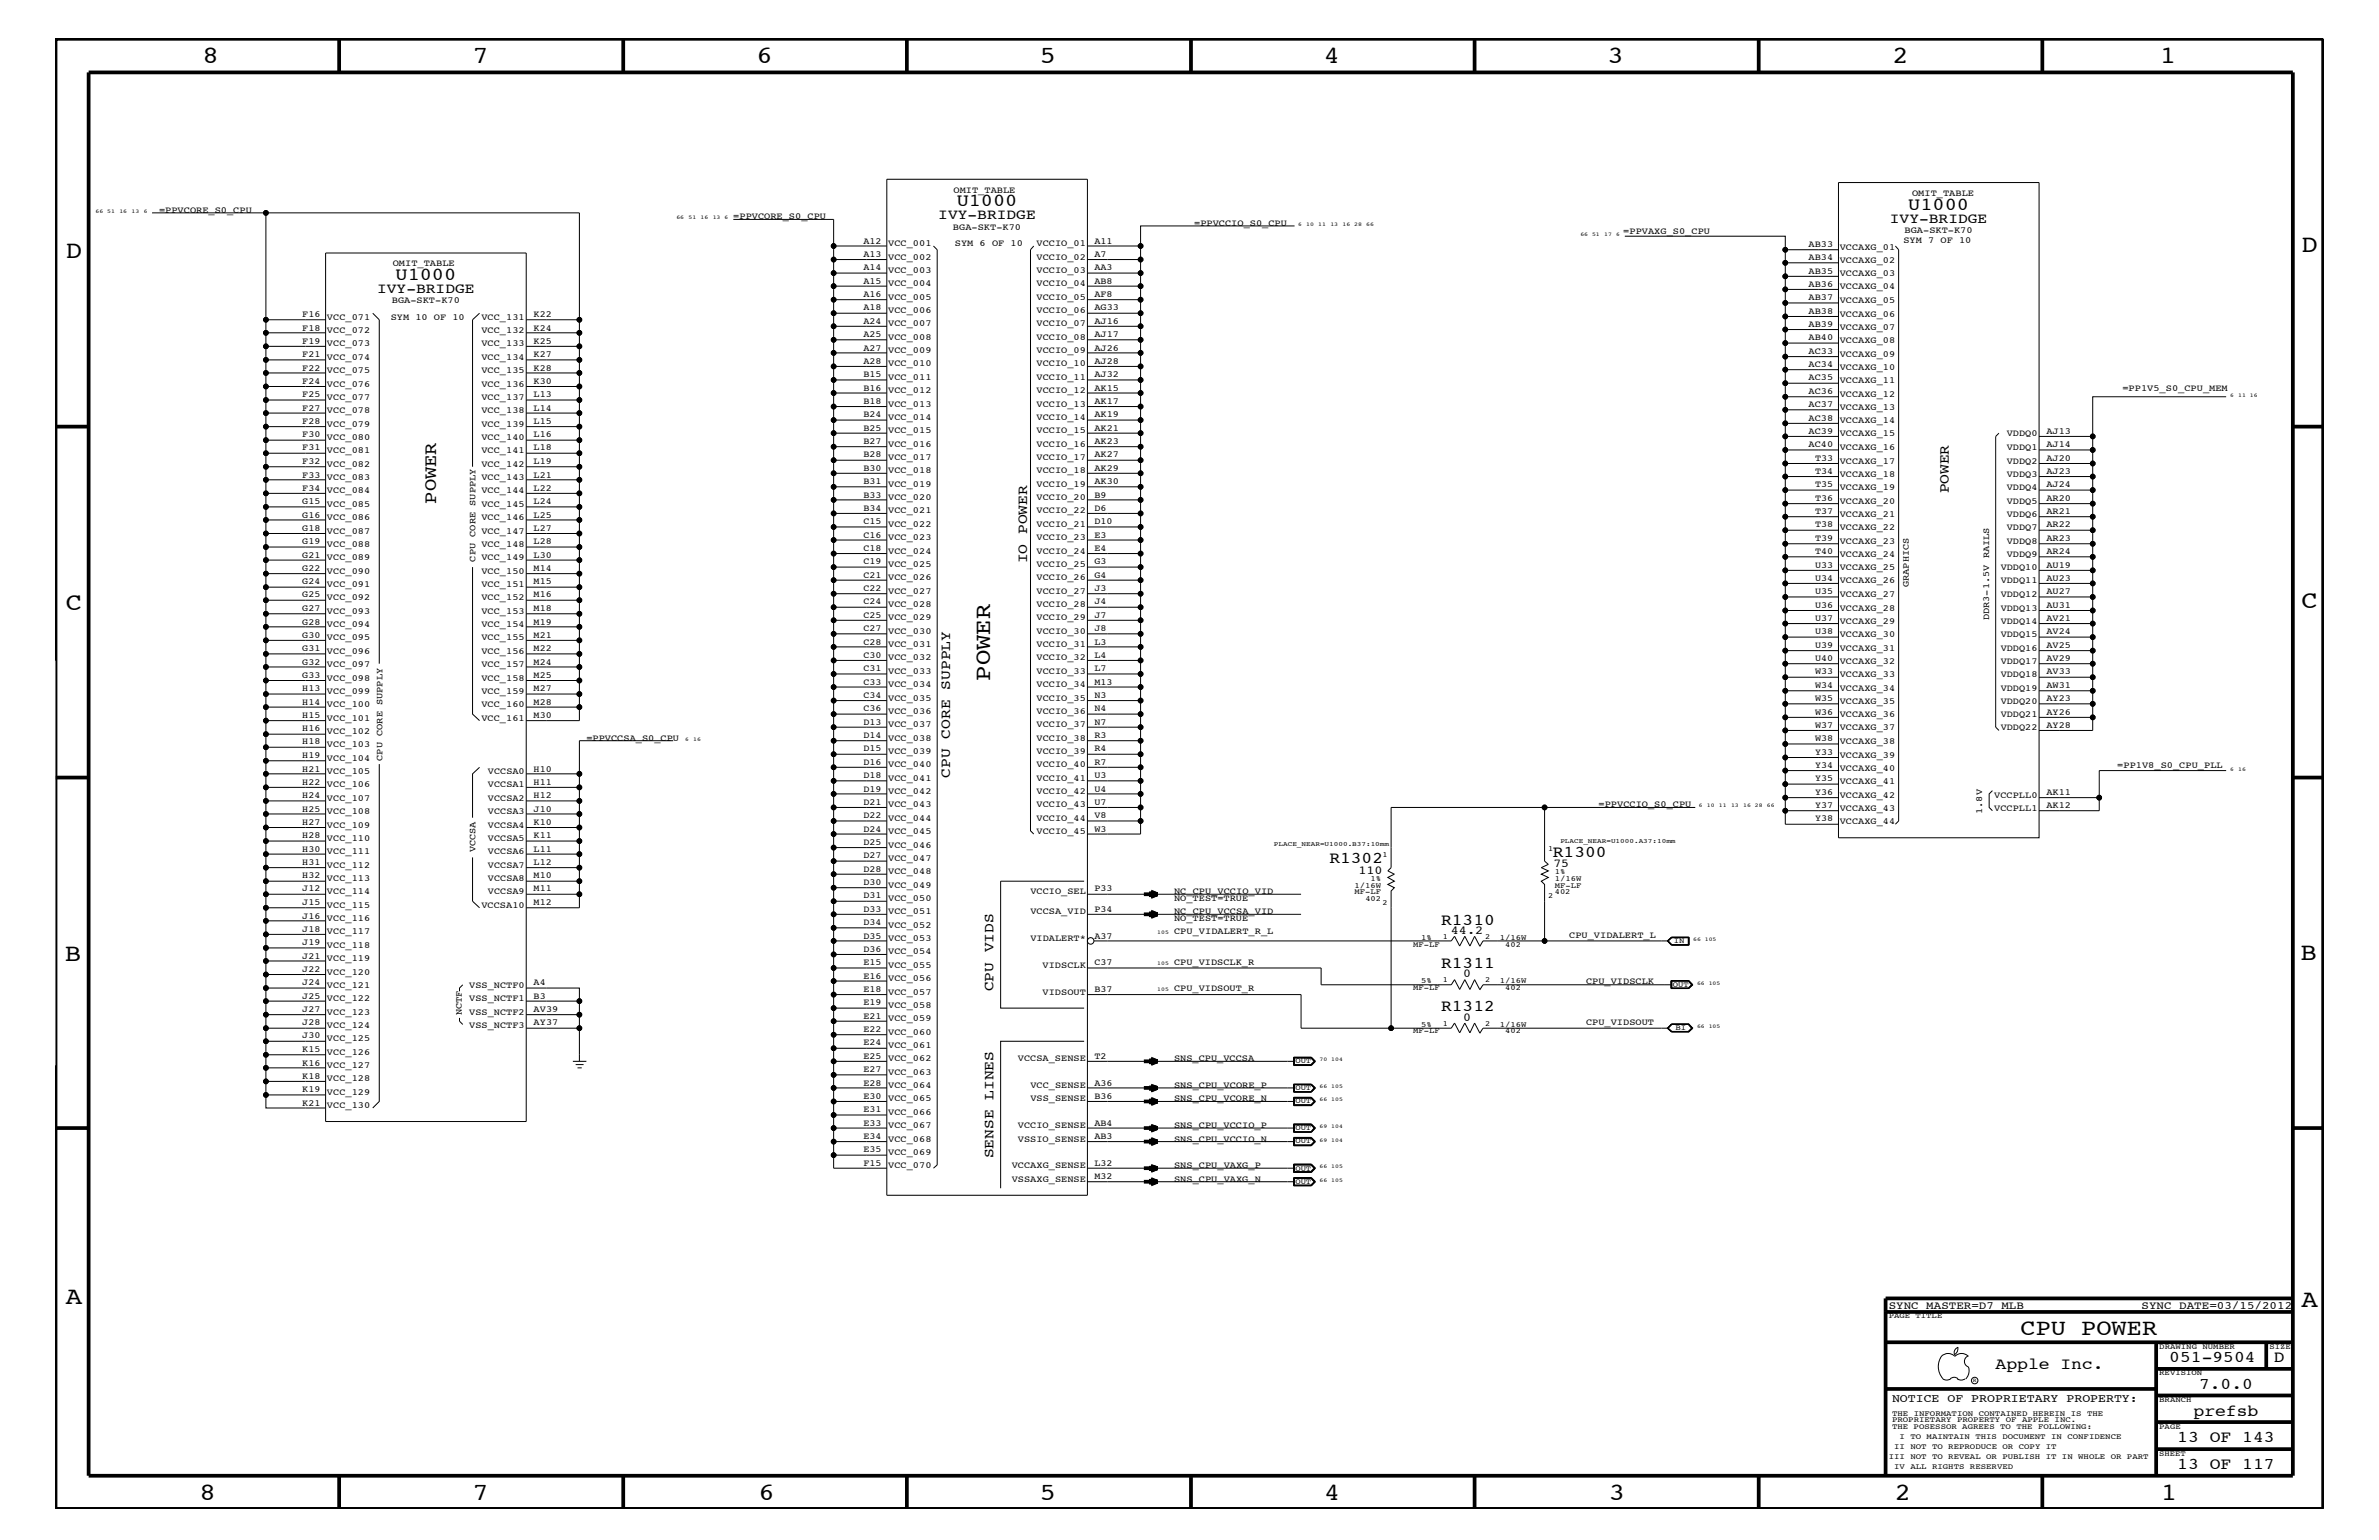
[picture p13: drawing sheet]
<svg xmlns="http://www.w3.org/2000/svg" width="432mm" height="279mm" viewBox="0 0 432 279" stroke-linecap="round" stroke-linejoin="round" font-family="sans-serif">
<defs><g id="words">
<g font-size="4.5">
<text x="36.7" y="11.5">8</text>
<text x="85.8" y="11.5">7</text>
<text x="137.3" y="11.5">6</text>
<text x="188.7" y="11.5">5</text>
<text x="240.3" y="11.5">4</text>
<text x="291.8" y="11.5">3</text>
<text x="343.5" y="11.5">2</text>
<text x="392" y="11.5">1</text>
<text x="11.9" y="46.8">D</text>
<text x="417.7" y="45.7">D</text>
<text x="11.9" y="110.6">C</text>
<text x="417.7" y="110.4">C</text>
<text x="11.8" y="174.3">B</text>
<text x="417.6" y="174.2">B</text>
<text x="11.9" y="236.7">A</text>
<text x="417.7" y="237.1">A</text>
<text x="36.2" y="272.1">8</text>
<text x="85.8" y="272.1">7</text>
<text x="137.7" y="272.1">6</text>
<text x="188.7" y="272.1">5</text>
<text x="240.4" y="272.1">4</text>
<text x="292" y="272.1">3</text>
<text x="343.9" y="272.1">2</text>
<text x="392.2" y="272.1">1</text>
</g>
<g font-size="4.1">
<text x="179.7" y="123.5" transform="rotate(-90 179.7 123.5)">POWER</text>
<text x="366.7" y="242.3">CPU POWER</text>
</g>
<g font-size="3.3">
<text x="173.7" y="37.4">U1000</text>
<text x="346.4" y="38">U1000</text>
<text x="71.8" y="50.7">U1000</text>
<text x="79.2" y="91.4" transform="rotate(-90 79.2 91.4)">POWER</text>
</g>
<g font-size="3">
<text x="281.9" y="155.5">R1300</text>
<text x="241.3" y="156.7">R1302</text>
<text x="261.6" y="167.8">R1310</text>
<text x="261.6" y="175.6">R1311</text>
<text x="261.6" y="183.5">R1312</text>
<text x="362.2" y="248.4">Apple Inc.</text>
<text x="393.7" y="247.1">051-9504</text>
<text x="399.2" y="252">7.0.0</text>
<text x="412.7" y="247.1">D</text>
<text x="398.1" y="256.8">prefsb</text>
<text x="395.2" y="261.6">13 OF 143</text>
<text x="395.2" y="266.6">13 OF 117</text>
</g>
<g font-size="2.6">
<text x="170.3" y="39.8">IVY-BRIDGE</text>
<text x="343" y="40.4">IVY-BRIDGE</text>
<text x="68.5" y="53.2">IVY-BRIDGE</text>
<text x="353.7" y="89.5" transform="rotate(-90 353.7 89.5)">POWER</text>
<text x="186.4" y="102.2" transform="rotate(-90 186.4 102.2)">IO POWER</text>
<text x="172.5" y="141.1" transform="rotate(-90 172.5 141.1)">CPU CORE SUPPLY</text>
<text x="180.3" y="179.9" transform="rotate(-90 180.3 179.9)">CPU VIDS</text>
<text x="180.3" y="210.2" transform="rotate(-90 180.3 210.2)">SENSE LINES</text>
</g>
<g font-size="2.2">
<text x="246.5" y="158.5">110</text>
<text x="281.9" y="157.3">75</text>
<text x="263.3" y="169.4">44.2</text>
<text x="265.6" y="177.3">0</text>
<text x="265.6" y="185.2">0</text>
</g>
<text font-size="2.1" x="343.4" y="254.4">NOTICE OF PROPRIETARY PROPERTY:</text>
<g font-size="2">
<text x="342.8" y="237.4">SYNC_MASTER=D7_MLB</text>
<text x="388.7" y="237.4">SYNC_DATE=03/15/2012</text>
</g>
<g font-size="1.7">
<text x="173.1" y="35">OMIT_TABLE</text>
<text x="347" y="35.6">OMIT_TABLE</text>
<text x="28.9" y="38.6">=PPVCORE_S0_CPU</text>
<text x="133.1" y="39.8">=PPVCORE_S0_CPU</text>
<text x="173" y="41.7">BGA-SKT-K70</text>
<text x="216.7" y="41">=PPVCCIO_S0_CPU</text>
<text x="156.7" y="44.2">A12</text>
<text x="156.7" y="46.6">A13</text>
<text x="161.2" y="44.6">VCC_001</text>
<text x="161.2" y="47.1">VCC_002</text>
<text x="173.3" y="44.6">SYM 6 OF 10</text>
<text x="188.1" y="47.1">VCCIO_02</text>
<text x="188.1" y="44.6">VCCIO_01</text>
<text x="198.6" y="46.6">A7</text>
<text x="198.6" y="44.2">A11</text>
<text x="294.6" y="42.4">=PPVAXG_S0_CPU</text>
<text x="328.3" y="47.2">AB34</text>
<text x="328.3" y="44.8">AB33</text>
<text x="333.9" y="47.7">VCCAXG_02</text>
<text x="333.9" y="45.3">VCCAXG_01</text>
<text x="345.5" y="44.1">SYM 7 OF 10</text>
<text x="345.7" y="42.3">BGA-SKT-K70</text>
<text x="71.3" y="48.3">OMIT_TABLE</text>
<text x="156.7" y="49.1">A14</text>
<text x="156.7" y="51.5">A15</text>
<text x="156.7" y="53.9">A16</text>
<text x="161.2" y="49.6">VCC_003</text>
<text x="161.2" y="51.9">VCC_004</text>
<text x="188.1" y="51.9">VCCIO_04</text>
<text x="188.1" y="49.6">VCCIO_03</text>
<text x="198.6" y="51.5">AB8</text>
<text x="198.6" y="53.9">AF8</text>
<text x="198.6" y="49.1">AA3</text>
<text x="328.3" y="49.6">AB35</text>
<text x="328.3" y="52.1">AB36</text>
<text x="333.9" y="50.2">VCCAXG_03</text>
<text x="333.9" y="52.5">VCCAXG_04</text>
<text x="54.9" y="60">F18</text>
<text x="54.9" y="57.5">F16</text>
<text x="59.4" y="58">VCC_071</text>
<text x="70.9" y="58">SYM 10 OF 10</text>
<text x="71.1" y="55">BGA-SKT-K70</text>
<text x="87.4" y="58">VCC_131</text>
<text x="96.9" y="57.5">K22</text>
<text x="96.9" y="60">K24</text>
<text x="156.7" y="56.3">A18</text>
<text x="156.7" y="58.7">A24</text>
<text x="161.2" y="54.4">VCC_005</text>
<text x="161.2" y="56.8">VCC_006</text>
<text x="161.2" y="59.2">VCC_007</text>
<text x="188.1" y="54.4">VCCIO_05</text>
<text x="188.1" y="56.8">VCCIO_06</text>
<text x="188.1" y="59.2">VCCIO_07</text>
<text x="198.6" y="56.3">AG33</text>
<text x="198.6" y="58.7">AJ16</text>
<text x="328.3" y="59.4">AB39</text>
<text x="328.3" y="56.9">AB38</text>
<text x="328.3" y="54.5">AB37</text>
<text x="333.9" y="59.8">VCCAXG_07</text>
<text x="333.9" y="57.4">VCCAXG_06</text>
<text x="333.9" y="55">VCCAXG_05</text>
<text x="54.9" y="62.3">F19</text>
<text x="54.9" y="64.8">F21</text>
<text x="59.4" y="65.3">VCC_074</text>
<text x="59.4" y="62.9">VCC_073</text>
<text x="59.4" y="60.4">VCC_072</text>
<text x="87.4" y="60.4">VCC_132</text>
<text x="87.4" y="62.9">VCC_133</text>
<text x="87.4" y="65.3">VCC_134</text>
<text x="96.9" y="62.3">K25</text>
<text x="96.9" y="64.8">K27</text>
<text x="156.7" y="61.2">A25</text>
<text x="156.7" y="63.6">A27</text>
<text x="156.7" y="66">A28</text>
<text x="161.2" y="61.7">VCC_008</text>
<text x="161.2" y="64">VCC_009</text>
<text x="188.1" y="64">VCCIO_09</text>
<text x="188.1" y="61.7">VCCIO_08</text>
<text x="198.6" y="63.6">AJ26</text>
<text x="198.6" y="61.2">AJ17</text>
<text x="198.6" y="66">AJ28</text>
<text x="328.3" y="64.2">AC33</text>
<text x="328.3" y="61.8">AB40</text>
<text x="333.9" y="64.7">VCCAXG_09</text>
<text x="333.9" y="62.3">VCCAXG_08</text>
<text x="54.9" y="69.6">F24</text>
<text x="54.9" y="67.3">F22</text>
<text x="59.4" y="70.1">VCC_076</text>
<text x="59.4" y="67.7">VCC_075</text>
<text x="87.4" y="67.7">VCC_135</text>
<text x="87.4" y="70.1">VCC_136</text>
<text x="96.9" y="67.3">K28</text>
<text x="96.9" y="69.6">K30</text>
<text x="156.7" y="70.9">B16</text>
<text x="156.7" y="68.4">B15</text>
<text x="161.2" y="71.3">VCC_012</text>
<text x="161.2" y="66.5">VCC_010</text>
<text x="161.2" y="68.9">VCC_011</text>
<text x="188.1" y="66.5">VCCIO_10</text>
<text x="188.1" y="68.9">VCCIO_11</text>
<text x="188.1" y="71.3">VCCIO_12</text>
<text x="198.6" y="68.4">AJ32</text>
<text x="198.6" y="70.9">AK15</text>
<text x="328.3" y="71.5">AC36</text>
<text x="328.3" y="69">AC35</text>
<text x="328.3" y="66.7">AC34</text>
<text x="333.9" y="72">VCCAXG_12</text>
<text x="333.9" y="69.5">VCCAXG_11</text>
<text x="333.9" y="67.1">VCCAXG_10</text>
<text x="385.2" y="70.9">=PP1V5_S0_CPU_MEM</text>
<text x="54.9" y="72.1">F25</text>
<text x="54.9" y="74.5">F27</text>
<text x="54.9" y="76.9">F28</text>
<text x="59.4" y="72.6">VCC_077</text>
<text x="59.4" y="75">VCC_078</text>
<text x="59.4" y="77.4">VCC_079</text>
<text x="87.4" y="72.6">VCC_137</text>
<text x="87.4" y="75">VCC_138</text>
<text x="87.4" y="77.4">VCC_139</text>
<text x="96.9" y="72.1">L13</text>
<text x="96.9" y="74.5">L14</text>
<text x="96.9" y="76.9">L15</text>
<text x="156.7" y="73.3">B18</text>
<text x="156.7" y="75.7">B24</text>
<text x="161.2" y="73.8">VCC_013</text>
<text x="161.2" y="76.2">VCC_014</text>
<text x="188.1" y="73.8">VCCIO_13</text>
<text x="188.1" y="76.2">VCCIO_14</text>
<text x="198.6" y="73.3">AK17</text>
<text x="198.6" y="75.7">AK19</text>
<text x="328.3" y="76.3">AC38</text>
<text x="328.3" y="73.9">AC37</text>
<text x="333.9" y="76.8">VCCAXG_14</text>
<text x="333.9" y="74.4">VCCAXG_13</text>
<text x="54.9" y="81.7">F31</text>
<text x="54.9" y="79.4">F30</text>
<text x="59.4" y="82.2">VCC_081</text>
<text x="59.4" y="79.9">VCC_080</text>
<text x="87.4" y="79.9">VCC_140</text>
<text x="87.4" y="82.2">VCC_141</text>
<text x="96.9" y="79.4">L16</text>
<text x="96.9" y="81.7">L18</text>
<text x="156.7" y="78.2">B25</text>
<text x="156.7" y="80.5">B27</text>
<text x="156.7" y="83">B28</text>
<text x="161.2" y="78.6">VCC_015</text>
<text x="161.2" y="81.1">VCC_016</text>
<text x="161.2" y="83.5">VCC_017</text>
<text x="188.1" y="81.1">VCCIO_16</text>
<text x="188.1" y="78.6">VCCIO_15</text>
<text x="188.1" y="83.5">VCCIO_17</text>
<text x="198.6" y="80.5">AK23</text>
<text x="198.6" y="78.2">AK21</text>
<text x="198.6" y="83">AK27</text>
<text x="328.3" y="81.1">AC40</text>
<text x="328.3" y="78.8">AC39</text>
<text x="329.4" y="83.6">T33</text>
<text x="333.9" y="81.6">VCCAXG_16</text>
<text x="333.9" y="79.2">VCCAXG_15</text>
<text x="364.2" y="81.6">VDDQ1</text>
<text x="364.2" y="79.2">VDDQ0</text>
<text x="371.4" y="83.6">AJ20</text>
<text x="371.4" y="81.1">AJ14</text>
<text x="371.4" y="78.8">AJ13</text>
<text x="54.9" y="86.6">F33</text>
<text x="54.9" y="89">F34</text>
<text x="54.9" y="84.2">F32</text>
<text x="59.4" y="84.7">VCC_082</text>
<text x="59.4" y="87.1">VCC_083</text>
<text x="59.4" y="89.5">VCC_084</text>
<text x="87.4" y="84.7">VCC_142</text>
<text x="87.4" y="87.1">VCC_143</text>
<text x="87.4" y="89.5">VCC_144</text>
<text x="96.9" y="84.2">L19</text>
<text x="96.9" y="86.6">L21</text>
<text x="96.9" y="89">L22</text>
<text x="156.7" y="85.4">B30</text>
<text x="156.7" y="87.8">B31</text>
<text x="161.2" y="85.9">VCC_018</text>
<text x="161.2" y="88.3">VCC_019</text>
<text x="188.1" y="88.3">VCCIO_19</text>
<text x="188.1" y="85.9">VCCIO_18</text>
<text x="198.6" y="87.8">AK30</text>
<text x="198.6" y="85.4">AK29</text>
<text x="329.4" y="88.4">T35</text>
<text x="329.4" y="86">T34</text>
<text x="333.9" y="88.9">VCCAXG_19</text>
<text x="333.9" y="86.5">VCCAXG_18</text>
<text x="333.9" y="84.1">VCCAXG_17</text>
<text x="364.2" y="88.9">VDDQ4</text>
<text x="364.2" y="86.5">VDDQ3</text>
<text x="364.2" y="84.1">VDDQ2</text>
<text x="371.4" y="88.4">AJ24</text>
<text x="371.4" y="86">AJ23</text>
<text x="54.9" y="93.9">G16</text>
<text x="54.9" y="91.5">G15</text>
<text x="59.4" y="94.3">VCC_086</text>
<text x="59.4" y="92">VCC_085</text>
<text x="87.4" y="92">VCC_145</text>
<text x="87.4" y="94.3">VCC_146</text>
<text x="96.9" y="91.5">L24</text>
<text x="96.9" y="93.9">L25</text>
<text x="156.7" y="90.3">B33</text>
<text x="156.7" y="92.7">B34</text>
<text x="156.7" y="95.1">C15</text>
<text x="161.2" y="90.7">VCC_020</text>
<text x="161.2" y="93.2">VCC_021</text>
<text x="161.2" y="95.6">VCC_022</text>
<text x="188.1" y="90.7">VCCIO_20</text>
<text x="188.1" y="93.2">VCCIO_22</text>
<text x="188.1" y="95.6">VCCIO_21</text>
<text x="198.6" y="90.3">B9</text>
<text x="198.6" y="92.7">D6</text>
<text x="198.6" y="95.1">D10</text>
<text x="329.4" y="95.7">T38</text>
<text x="329.4" y="93.3">T37</text>
<text x="329.4" y="90.9">T36</text>
<text x="333.9" y="93.8">VCCAXG_21</text>
<text x="333.9" y="91.4">VCCAXG_20</text>
<text x="364.2" y="93.8">VDDQ6</text>
<text x="364.2" y="91.4">VDDQ5</text>
<text x="371.4" y="95.7">AR22</text>
<text x="371.4" y="93.3">AR21</text>
<text x="371.4" y="90.9">AR20</text>
<text x="54.9" y="101.2">G21</text>
<text x="54.9" y="98.7">G19</text>
<text x="54.9" y="96.3">G18</text>
<text x="59.4" y="101.6">VCC_089</text>
<text x="59.4" y="99.3">VCC_088</text>
<text x="59.4" y="96.8">VCC_087</text>
<text x="86.3" y="101.9" transform="rotate(-90 86.3 101.9)">CPU CORE SUPPLY</text>
<text x="87.4" y="96.8">VCC_147</text>
<text x="87.4" y="99.3">VCC_148</text>
<text x="87.4" y="101.6">VCC_149</text>
<text x="96.9" y="96.3">L27</text>
<text x="96.9" y="98.7">L28</text>
<text x="96.9" y="101.2">L30</text>
<text x="156.7" y="97.6">C16</text>
<text x="156.7" y="99.9">C18</text>
<text x="161.2" y="100.4">VCC_024</text>
<text x="161.2" y="98">VCC_023</text>
<text x="188.1" y="98">VCCIO_23</text>
<text x="188.1" y="100.4">VCCIO_24</text>
<text x="198.6" y="97.6">E3</text>
<text x="198.6" y="99.9">E4</text>
<text x="329.4" y="100.5">T40</text>
<text x="329.4" y="98.2">T39</text>
<text x="333.9" y="101">VCCAXG_24</text>
<text x="333.9" y="96.2">VCCAXG_22</text>
<text x="333.9" y="98.7">VCCAXG_23</text>
<text x="364.2" y="101">VDDQ9</text>
<text x="364.2" y="98.7">VDDQ8</text>
<text x="364.2" y="96.2">VDDQ7</text>
<text x="371.4" y="100.5">AR24</text>
<text x="371.4" y="98.2">AR23</text>
<text x="54.9" y="106">G24</text>
<text x="54.9" y="103.6">G22</text>
<text x="59.4" y="106.5">VCC_091</text>
<text x="59.4" y="104.1">VCC_090</text>
<text x="87.4" y="104.1">VCC_150</text>
<text x="87.4" y="106.5">VCC_151</text>
<text x="96.9" y="103.6">M14</text>
<text x="96.9" y="106">M15</text>
<text x="156.7" y="102.4">C19</text>
<text x="156.7" y="104.8">C21</text>
<text x="156.7" y="107.2">C22</text>
<text x="161.2" y="102.9">VCC_025</text>
<text x="161.2" y="105.3">VCC_026</text>
<text x="161.2" y="107.7">VCC_027</text>
<text x="188.1" y="107.7">VCCIO_27</text>
<text x="188.1" y="105.3">VCCIO_26</text>
<text x="188.1" y="102.9">VCCIO_25</text>
<text x="198.6" y="107.2">J3</text>
<text x="198.6" y="104.8">G4</text>
<text x="198.6" y="102.4">G3</text>
<text x="329.4" y="107.8">U35</text>
<text x="329.4" y="105.4">U34</text>
<text x="329.4" y="103">U33</text>
<text x="333.9" y="105.9">VCCAXG_26</text>
<text x="333.9" y="103.5">VCCAXG_25</text>
<text x="346.5" y="106.5" transform="rotate(-90 346.5 106.5)">GRAPHICS</text>
<text x="363.1" y="103.5">VDDQ10</text>
<text x="363.1" y="105.9">VDDQ11</text>
<text x="371.4" y="103">AU19</text>
<text x="371.4" y="107.8">AU27</text>
<text x="371.4" y="105.4">AU23</text>
<text x="54.9" y="108.4">G25</text>
<text x="54.9" y="110.9">G27</text>
<text x="54.9" y="113.3">G28</text>
<text x="59.4" y="108.9">VCC_092</text>
<text x="59.4" y="111.4">VCC_093</text>
<text x="59.4" y="113.7">VCC_094</text>
<text x="87.4" y="108.9">VCC_152</text>
<text x="87.4" y="111.4">VCC_153</text>
<text x="87.4" y="113.7">VCC_154</text>
<text x="96.9" y="108.4">M16</text>
<text x="96.9" y="110.9">M18</text>
<text x="96.9" y="113.3">M19</text>
<text x="156.7" y="109.7">C24</text>
<text x="156.7" y="112">C25</text>
<text x="161.2" y="110.2">VCC_028</text>
<text x="161.2" y="112.6">VCC_029</text>
<text x="188.1" y="112.6">VCCIO_29</text>
<text x="188.1" y="110.2">VCCIO_28</text>
<text x="198.6" y="112">J7</text>
<text x="198.6" y="109.7">J4</text>
<text x="329.4" y="112.7">U37</text>
<text x="329.4" y="110.3">U36</text>
<text x="333.9" y="113.1">VCCAXG_29</text>
<text x="333.9" y="110.8">VCCAXG_28</text>
<text x="333.9" y="108.3">VCCAXG_27</text>
<text x="361" y="112.6" transform="rotate(-90 361 112.6)">DDR3-1.5V RAILS</text>
<text x="363.1" y="113.1">VDDQ14</text>
<text x="363.1" y="110.8">VDDQ13</text>
<text x="363.1" y="108.3">VDDQ12</text>
<text x="371.4" y="112.7">AV21</text>
<text x="371.4" y="110.3">AU31</text>
<text x="54.9" y="118.1">G31</text>
<text x="54.9" y="115.7">G30</text>
<text x="59.4" y="118.6">VCC_096</text>
<text x="59.4" y="116.2">VCC_095</text>
<text x="87.4" y="118.6">VCC_156</text>
<text x="87.4" y="116.2">VCC_155</text>
<text x="96.9" y="118.1">M22</text>
<text x="96.9" y="115.7">M21</text>
<text x="156.7" y="114.5">C27</text>
<text x="156.7" y="117">C28</text>
<text x="156.7" y="119.3">C30</text>
<text x="161.2" y="115">VCC_030</text>
<text x="161.2" y="117.4">VCC_031</text>
<text x="161.2" y="119.8">VCC_032</text>
<text x="188.1" y="117.4">VCCIO_31</text>
<text x="188.1" y="115">VCCIO_30</text>
<text x="188.1" y="119.8">VCCIO_32</text>
<text x="198.6" y="117">L3</text>
<text x="198.6" y="114.5">J8</text>
<text x="198.6" y="119.3">L4</text>
<text x="329.4" y="117.5">U39</text>
<text x="329.4" y="115.1">U38</text>
<text x="333.9" y="118.1">VCCAXG_31</text>
<text x="333.9" y="115.6">VCCAXG_30</text>
<text x="363.1" y="118.1">VDDQ16</text>
<text x="363.1" y="115.6">VDDQ15</text>
<text x="371.4" y="117.5">AV25</text>
<text x="371.4" y="115.1">AV24</text>
<text x="54.9" y="120.6">G32</text>
<text x="54.9" y="123">G33</text>
<text x="54.9" y="125.4">H13</text>
<text x="59.4" y="123.5">VCC_098</text>
<text x="59.4" y="125.9">VCC_099</text>
<text x="59.4" y="121">VCC_097</text>
<text x="87.4" y="121">VCC_157</text>
<text x="87.4" y="123.5">VCC_158</text>
<text x="87.4" y="125.9">VCC_159</text>
<text x="96.9" y="120.6">M24</text>
<text x="96.9" y="123">M25</text>
<text x="96.9" y="125.4">M27</text>
<text x="156.7" y="121.8">C31</text>
<text x="156.7" y="124.2">C33</text>
<text x="161.2" y="122.3">VCC_033</text>
<text x="161.2" y="124.7">VCC_034</text>
<text x="188.1" y="122.3">VCCIO_33</text>
<text x="188.1" y="124.7">VCCIO_34</text>
<text x="198.6" y="121.8">L7</text>
<text x="198.6" y="124.2">M13</text>
<text x="329.4" y="124.8">W34</text>
<text x="329.4" y="122.4">W33</text>
<text x="329.4" y="120">U40</text>
<text x="333.9" y="125.3">VCCAXG_34</text>
<text x="333.9" y="122.9">VCCAXG_33</text>
<text x="333.9" y="120.4">VCCAXG_32</text>
<text x="363.1" y="125.3">VDDQ19</text>
<text x="363.1" y="120.4">VDDQ17</text>
<text x="363.1" y="122.9">VDDQ18</text>
<text x="371.4" y="124.8">AW31</text>
<text x="371.4" y="120">AV29</text>
<text x="371.4" y="122.4">AV33</text>
<text x="54.9" y="127.9">H14</text>
<text x="54.9" y="130.2">H15</text>
<text x="59.4" y="128.3">VCC_100</text>
<text x="59.4" y="130.8">VCC_101</text>
<text x="87.4" y="130.8">VCC_161</text>
<text x="87.4" y="128.3">VCC_160</text>
<text x="96.9" y="127.9">M28</text>
<text x="96.9" y="130.2">M30</text>
<text x="156.7" y="126.6">C34</text>
<text x="156.7" y="129.1">C36</text>
<text x="156.7" y="131.5">D13</text>
<text x="161.2" y="127.1">VCC_035</text>
<text x="161.2" y="129.6">VCC_036</text>
<text x="161.2" y="131.9">VCC_037</text>
<text x="188.1" y="127.1">VCCIO_35</text>
<text x="188.1" y="129.6">VCCIO_36</text>
<text x="188.1" y="131.9">VCCIO_37</text>
<text x="198.6" y="126.6">N3</text>
<text x="198.6" y="129.1">N4</text>
<text x="198.6" y="131.5">N7</text>
<text x="329.4" y="129.7">W36</text>
<text x="329.4" y="127.2">W35</text>
<text x="333.9" y="130.2">VCCAXG_36</text>
<text x="333.9" y="127.7">VCCAXG_35</text>
<text x="363.1" y="130.2">VDDQ21</text>
<text x="363.1" y="127.7">VDDQ20</text>
<text x="371.4" y="129.7">AY26</text>
<text x="371.4" y="127.2">AY23</text>
<text x="54.9" y="137.5">H19</text>
<text x="54.9" y="135.1">H18</text>
<text x="54.9" y="132.7">H16</text>
<text x="59.4" y="135.6">VCC_103</text>
<text x="59.4" y="133.2">VCC_102</text>
<text x="106.4" y="134.4">=PPVCCSA_S0_CPU</text>
<text x="156.7" y="136.3">D15</text>
<text x="156.7" y="133.9">D14</text>
<text x="161.2" y="134.4">VCC_038</text>
<text x="161.2" y="136.8">VCC_039</text>
<text x="188.1" y="134.4">VCCIO_38</text>
<text x="188.1" y="136.8">VCCIO_39</text>
<text x="198.6" y="133.9">R3</text>
<text x="198.6" y="136.3">R4</text>
<text x="329.4" y="136.9">Y33</text>
<text x="329.4" y="134.5">W38</text>
<text x="329.4" y="132.1">W37</text>
<text x="333.9" y="137.4">VCCAXG_39</text>
<text x="333.9" y="135">VCCAXG_38</text>
<text x="333.9" y="132.5">VCCAXG_37</text>
<text x="363.1" y="132.5">VDDQ22</text>
<text x="371.4" y="132.1">AY28</text>
<text x="54.9" y="142.4">H22</text>
<text x="54.9" y="140">H21</text>
<text x="59.4" y="138">VCC_104</text>
<text x="59.4" y="142.9">VCC_106</text>
<text x="59.4" y="140.4">VCC_105</text>
<text x="69.4" y="138" transform="rotate(-90 69.4 138)">CPU CORE SUPPLY</text>
<text x="88.6" y="140.4">VCCSA0</text>
<text x="88.6" y="142.9">VCCSA1</text>
<text x="96.9" y="140">H10</text>
<text x="96.9" y="142.4">H11</text>
<text x="156.7" y="138.7">D16</text>
<text x="156.7" y="141.2">D18</text>
<text x="156.7" y="143.6">D19</text>
<text x="161.2" y="139.2">VCC_040</text>
<text x="161.2" y="141.7">VCC_041</text>
<text x="188.1" y="139.2">VCCIO_40</text>
<text x="188.1" y="141.7">VCCIO_41</text>
<text x="198.6" y="138.7">R7</text>
<text x="198.6" y="143.6">U4</text>
<text x="198.6" y="141.2">U3</text>
<text x="329.4" y="141.8">Y35</text>
<text x="329.4" y="139.4">Y34</text>
<text x="333.9" y="142.3">VCCAXG_41</text>
<text x="333.9" y="139.8">VCCAXG_40</text>
<text x="384.3" y="139.4">=PP1V8_S0_CPU_PLL</text>
<text x="54.9" y="144.8">H24</text>
<text x="54.9" y="147.3">H25</text>
<text x="54.9" y="149.6">H27</text>
<text x="59.4" y="145.3">VCC_107</text>
<text x="59.4" y="147.7">VCC_108</text>
<text x="88.6" y="145.3">VCCSA2</text>
<text x="88.6" y="147.7">VCCSA3</text>
<text x="96.9" y="144.8">H12</text>
<text x="96.9" y="147.3">J10</text>
<text x="96.9" y="149.6">K10</text>
<text x="156.7" y="146">D21</text>
<text x="156.7" y="148.4">D22</text>
<text x="161.2" y="144">VCC_042</text>
<text x="161.2" y="146.5">VCC_043</text>
<text x="161.2" y="149">VCC_044</text>
<text x="188.1" y="149">VCCIO_44</text>
<text x="188.1" y="144">VCCIO_42</text>
<text x="188.1" y="146.5">VCCIO_43</text>
<text x="198.6" y="146">U7</text>
<text x="198.6" y="148.4">V8</text>
<text x="290.2" y="146.5">=PPVCCIO_S0_CPU</text>
<text x="329.4" y="144.2">Y36</text>
<text x="329.4" y="149">Y38</text>
<text x="329.4" y="146.7">Y37</text>
<text x="333.9" y="149.5">VCCAXG_44</text>
<text x="333.9" y="147.1">VCCAXG_43</text>
<text x="333.9" y="144.7">VCCAXG_42</text>
<text x="359.7" y="147.7" transform="rotate(-90 359.7 147.7)">1.8V</text>
<text x="361.9" y="147.1">VCCPLL1</text>
<text x="361.9" y="144.7">VCCPLL0</text>
<text x="371.4" y="146.7">AK12</text>
<text x="371.4" y="144.2">AK11</text>
<text x="54.9" y="154.5">H30</text>
<text x="54.9" y="152.1">H28</text>
<text x="59.4" y="155">VCC_111</text>
<text x="59.4" y="150.1">VCC_109</text>
<text x="59.4" y="152.6">VCC_110</text>
<text x="86.3" y="154.6" transform="rotate(-90 86.3 154.6)">VCCSA</text>
<text x="88.6" y="150.1">VCCSA4</text>
<text x="88.6" y="152.6">VCCSA5</text>
<text x="88.6" y="155">VCCSA6</text>
<text x="96.9" y="152.1">K11</text>
<text x="96.9" y="154.5">L11</text>
<text x="156.7" y="150.9">D24</text>
<text x="156.7" y="153.3">D25</text>
<text x="156.7" y="155.7">D27</text>
<text x="161.2" y="151.3">VCC_045</text>
<text x="161.2" y="153.8">VCC_046</text>
<text x="188.1" y="151.3">VCCIO_45</text>
<text x="198.6" y="150.9">W3</text>
<text x="54.9" y="156.9">H31</text>
<text x="54.9" y="159.4">H32</text>
<text x="54.9" y="161.7">J12</text>
<text x="59.4" y="157.4">VCC_112</text>
<text x="59.4" y="159.9">VCC_113</text>
<text x="88.6" y="159.9">VCCSA8</text>
<text x="88.6" y="157.4">VCCSA7</text>
<text x="96.9" y="159.4">M10</text>
<text x="96.9" y="161.7">M11</text>
<text x="96.9" y="156.9">L12</text>
<text x="156.7" y="158.2">D28</text>
<text x="156.7" y="160.6">D30</text>
<text x="161.2" y="156.2">VCC_047</text>
<text x="161.2" y="158.6">VCC_048</text>
<text x="161.2" y="161.1">VCC_049</text>
<text x="198.6" y="161.7">P33</text>
<text x="54.9" y="164.2">J15</text>
<text x="54.9" y="166.7">J16</text>
<text x="59.4" y="162.2">VCC_114</text>
<text x="59.4" y="164.7">VCC_115</text>
<text x="59.4" y="167.1">VCC_116</text>
<text x="87.4" y="164.7">VCCSA10</text>
<text x="88.6" y="162.2">VCCSA9</text>
<text x="96.9" y="164.2">M12</text>
<text x="156.7" y="163">D31</text>
<text x="156.7" y="165.4">D33</text>
<text x="156.7" y="167.8">D34</text>
<text x="161.2" y="163.5">VCC_050</text>
<text x="161.2" y="165.9">VCC_051</text>
<text x="187" y="162.2">VCCIO_SEL</text>
<text x="187" y="165.9">VCCSA_VID</text>
<text x="198.6" y="165.4">P34</text>
<text x="213.1" y="163.5">NO_TEST=TRUE</text>
<text x="213.1" y="162.2">NC_CPU_VCCIO_VID</text>
<text x="213.1" y="165.9">NC_CPU_VCCSA_VID</text>
<text x="213.1" y="167.1">NO_TEST=TRUE</text>
<text x="54.9" y="169">J18</text>
<text x="54.9" y="171.5">J19</text>
<text x="54.9" y="173.9">J21</text>
<text x="59.4" y="169.5">VCC_117</text>
<text x="59.4" y="172">VCC_118</text>
<text x="156.7" y="172.7">D36</text>
<text x="156.7" y="170.3">D35</text>
<text x="161.2" y="168.3">VCC_052</text>
<text x="161.2" y="173.2">VCC_054</text>
<text x="161.2" y="170.7">VCC_053</text>
<text x="187" y="170.7">VIDALERT*</text>
<text x="198.6" y="170.3">A37</text>
<text x="213.1" y="169.5">CPU_VIDALERT_R_L</text>
<text x="284.8" y="170.1">CPU_VIDALERT_L</text>
<text x="54.9" y="176.3">J22</text>
<text x="54.9" y="178.8">J24</text>
<text x="59.4" y="174.4">VCC_119</text>
<text x="59.4" y="176.8">VCC_120</text>
<text x="59.4" y="179.3">VCC_121</text>
<text x="85.2" y="179.3">VSS_NCTF0</text>
<text x="96.9" y="178.8">A4</text>
<text x="156.7" y="179.9">E18</text>
<text x="156.7" y="177.6">E16</text>
<text x="156.7" y="175.1">E15</text>
<text x="161.2" y="178">VCC_056</text>
<text x="161.2" y="175.6">VCC_055</text>
<text x="189.2" y="175.6">VIDSCLK</text>
<text x="198.6" y="175.1">C37</text>
<text x="198.6" y="179.9">B37</text>
<text x="213.1" y="179.9">CPU_VIDSOUT_R</text>
<text x="213.1" y="175">CPU_VIDSCLK_R</text>
<text x="287.9" y="178.5">CPU_VIDSCLK</text>
<text x="54.9" y="181.2">J25</text>
<text x="54.9" y="183.6">J27</text>
<text x="59.4" y="181.6">VCC_122</text>
<text x="59.4" y="184.1">VCC_123</text>
<text x="83.8" y="184.2" transform="rotate(-90 83.8 184.2)">NCTF</text>
<text x="85.2" y="184.1">VSS_NCTF2</text>
<text x="85.2" y="181.6">VSS_NCTF1</text>
<text x="96.9" y="181.2">B3</text>
<text x="96.9" y="183.6">AV39</text>
<text x="156.7" y="182.4">E19</text>
<text x="156.7" y="184.9">E21</text>
<text x="161.2" y="180.5">VCC_057</text>
<text x="161.2" y="182.9">VCC_058</text>
<text x="161.2" y="185.3">VCC_059</text>
<text x="189.2" y="180.5">VIDSOUT</text>
<text x="54.9" y="186">J28</text>
<text x="54.9" y="188.4">J30</text>
<text x="54.9" y="190.9">K15</text>
<text x="59.4" y="191.4">VCC_126</text>
<text x="59.4" y="186.5">VCC_124</text>
<text x="59.4" y="188.9">VCC_125</text>
<text x="85.2" y="186.5">VSS_NCTF3</text>
<text x="96.9" y="186">AY37</text>
<text x="156.7" y="187.2">E22</text>
<text x="156.7" y="189.7">E24</text>
<text x="161.2" y="187.7">VCC_060</text>
<text x="161.2" y="190.2">VCC_061</text>
<text x="287.9" y="186">CPU_VIDSOUT</text>
<text x="54.9" y="195.7">K18</text>
<text x="54.9" y="193.3">K16</text>
<text x="59.4" y="193.7">VCC_127</text>
<text x="59.4" y="196.2">VCC_128</text>
<text x="156.7" y="192.1">E25</text>
<text x="156.7" y="194.5">E27</text>
<text x="156.7" y="197">E28</text>
<text x="161.2" y="192.6">VCC_062</text>
<text x="161.2" y="195">VCC_063</text>
<text x="161.2" y="197.4">VCC_064</text>
<text x="184.7" y="192.6">VCCSA_SENSE</text>
<text x="187" y="197.4">VCC_SENSE</text>
<text x="198.6" y="192.1">T2</text>
<text x="198.6" y="197">A36</text>
<text x="213.1" y="192.6">SNS_CPU_VCCSA</text>
<text x="213.1" y="197.4">SNS_CPU_VCORE_P</text>
<text x="54.9" y="198.1">K19</text>
<text x="54.9" y="200.6">K21</text>
<text x="59.4" y="198.7">VCC_129</text>
<text x="59.4" y="201">VCC_130</text>
<text x="156.7" y="199.3">E30</text>
<text x="156.7" y="201.8">E31</text>
<text x="161.2" y="199.8">VCC_065</text>
<text x="161.2" y="202.3">VCC_066</text>
<text x="187" y="199.8">VSS_SENSE</text>
<text x="198.6" y="199.3">B36</text>
<text x="213.1" y="199.8">SNS_CPU_VCORE_N</text>
<text x="156.7" y="204.2">E33</text>
<text x="156.7" y="206.6">E34</text>
<text x="156.7" y="209.1">E35</text>
<text x="161.2" y="204.7">VCC_067</text>
<text x="161.2" y="207.1">VCC_068</text>
<text x="161.2" y="209.6">VCC_069</text>
<text x="184.7" y="207.1">VSSIO_SENSE</text>
<text x="184.7" y="204.7">VCCIO_SENSE</text>
<text x="198.6" y="206.6">AB3</text>
<text x="198.6" y="204.2">AB4</text>
<text x="213.1" y="207.1">SNS_CPU_VCCIO_N</text>
<text x="213.1" y="204.7">SNS_CPU_VCCIO_P</text>
<text x="156.7" y="211.5">F15</text>
<text x="161.2" y="211.9">VCC_070</text>
<text x="183.6" y="214.4">VSSAXG_SENSE</text>
<text x="183.6" y="211.9">VCCAXG_SENSE</text>
<text x="198.6" y="213.9">M32</text>
<text x="198.6" y="211.5">L32</text>
<text x="213.1" y="211.9">SNS_CPU_VAXG_P</text>
<text x="213.1" y="214.4">SNS_CPU_VAXG_N</text>
</g>
<g font-size="1.4">
<text x="251" y="155.6">1</text>
<text x="281" y="154.4">1</text>
<text x="245.9" y="161.1">1/16W</text>
<text x="248.8" y="159.9">1%</text>
<text x="282.2" y="161.1">MF-LF</text>
<text x="282.2" y="159.9">1/16W</text>
<text x="282.2" y="158.6">1%</text>
<text x="245.9" y="162.3">MF-LF</text>
<text x="247.8" y="163.5">402</text>
<text x="251" y="164.1">2</text>
<text x="281" y="162.8">2</text>
<text x="282.2" y="162.2">402</text>
<text x="256.5" y="171.7">MF-LF</text>
<text x="257.9" y="170.5">1%</text>
<text x="261.9" y="170.4">1</text>
<text x="269.6" y="170.4">2</text>
<text x="272.2" y="170.5">1/16W</text>
<text x="273.2" y="171.7">402</text>
<text x="303.8" y="171.1">IN</text>
<text x="256.5" y="179.6">MF-LF</text>
<text x="257.9" y="178.4">5%</text>
<text x="261.9" y="178.3">1</text>
<text x="269.6" y="178.3">2</text>
<text x="272.2" y="178.4">1/16W</text>
<text x="273.2" y="179.6">402</text>
<text x="303.6" y="179">OUT</text>
<text x="256.5" y="187.5">MF-LF</text>
<text x="257.9" y="186.3">5%</text>
<text x="261.9" y="186.1">1</text>
<text x="269.6" y="186.1">2</text>
<text x="272.2" y="186.3">1/16W</text>
<text x="273.2" y="187.5">402</text>
<text x="304.1" y="186.9">BI</text>
<text x="235.1" y="192.9">OUT</text>
<text x="235.1" y="197.8">OUT</text>
<text x="235.1" y="200.2">OUT</text>
<text x="235.1" y="205.1">OUT</text>
<text x="235.1" y="207.5">OUT</text>
<text x="235.1" y="212.4">OUT</text>
<text x="235.1" y="214.7">OUT</text>
<text x="342.8" y="239.2">PAGE TITLE</text>
<text x="391.9" y="244.7">DRAWING NUMBER</text>
<text x="411.9" y="244.7">SIZE</text>
<text x="391.9" y="249.5">REVISION</text>
<text x="343.4" y="256.8">THE INFORMATION CONTAINED HEREIN IS THE</text>
<text x="391.9" y="254.4">BRANCH</text>
<text x="343.4" y="258">PROPRIETARY PROPERTY OF APPLE INC.</text>
<text x="343.4" y="259.3">THE POSESSOR AGREES TO THE FOLLOWING:</text>
<text x="343.8" y="262.9">II NOT TO REPRODUCE OR COPY IT</text>
<text x="344.8" y="261.1">I TO MAINTAIN THIS DOCUMENT IN CONFIDENCE</text>
<text x="391.9" y="259.3">PAGE</text>
<text x="342.8" y="264.7">III NOT TO REVEAL OR PUBLISH IT IN WHOLE OR PART</text>
<text x="343.8" y="266.6">IV ALL RIGHTS RESERVED</text>
<text x="391.9" y="264.1">SHEET</text>
</g>
<g font-size="1.2">
<text x="231.2" y="153.4">PLACE_NEAR=U1000.B37:10mm</text>
<text x="283.2" y="153">PLACE_NEAR=U1000.A37:10mm</text>
</g>
<g font-size="1">
<text x="17.4" y="38.6">66 51</text>
<text x="21.7" y="38.6">16</text>
<text x="23.9" y="38.6">13</text>
<text x="26.1" y="38.6">6</text>
<text x="122.8" y="39.8">66</text>
<text x="125" y="39.8">51</text>
<text x="127.2" y="39.8">16</text>
<text x="129.4" y="39.8">13 6</text>
<text x="235.6" y="41">6</text>
<text x="237.1" y="41">10</text>
<text x="239.3" y="41">11</text>
<text x="241.5" y="41">13</text>
<text x="243.7" y="41">16 28</text>
<text x="248" y="41">66</text>
<text x="286.9" y="42.9">66 51</text>
<text x="291.2" y="42.9">17</text>
<text x="293.4" y="42.9">6</text>
<text x="404.8" y="72">6</text>
<text x="406.2" y="72">11 16</text>
<text x="124.4" y="134.4">6</text>
<text x="125.8" y="134.4">16</text>
<text x="404.8" y="139.8">6</text>
<text x="406.2" y="139.8">16</text>
<text x="308.4" y="146.5">6</text>
<text x="309.8" y="146.5">10</text>
<text x="312" y="146.5">11</text>
<text x="314.2" y="146.5">13</text>
<text x="316.4" y="146.5">16 28</text>
<text x="320.7" y="146.5">66</text>
<text x="210.1" y="169.5">105</text>
<text x="307.3" y="170.7">66 105</text>
<text x="210.1" y="179.9">105</text>
<text x="210.1" y="175">105</text>
<text x="308" y="178.7">66 105</text>
<text x="308" y="186.5">66 105</text>
<text x="239.5" y="192.6">70 104</text>
<text x="239.5" y="197.4">66 105</text>
<text x="239.5" y="199.8">66 105</text>
<text x="239.5" y="204.7">69 104</text>
<text x="239.5" y="207.1">69 104</text>
<text x="239.5" y="211.9">66 105</text>
<text x="239.5" y="214.4">66 105</text>
<text x="358.1" y="250.7">R</text>
</g>
</g></defs>
<g fill="none" stroke="#000" stroke-width=".18">
<path d="M27.6 38.6h20.7v19.4M48.3 38.6h56.9v19.4h-9.7M133.1 39.8h18.2v126.1M161 32.5h36.4v184.4h-36.4zM333.7 33.1h36.4v118.9h-36.4zM59.1 45.9h36.4v157.6h-36.4zM59.1 58h-10.8v2.4M67.7 56.8l1.1 1.2v62.4M87 56.8l-1.2 1.2v26.7M105.2 58v72.7h-9.7M151.3 59.2h9.7M151.3 56.8h9.7"/>
<path d="M151.3 54.4h9.7M151.3 51.9h9.7M151.3 49.5h9.7M151.3 47.1h9.7M151.3 44.6h9.7M169.4 44.6l.7 .7v166.1l-.7 .5M187.6 44.6l-.6 .7v105.4l.6 .6M197.4 56.8h9.6v2.4M197.4 54.4h9.6v2.4M197.4 51.9h9.6v2.5M197.4 49.5h9.6v2.4M197.4 44.6h9.6v2.5"/>
<path d="M197.4 59.2h9.6M197.4 47.1h9.6M207 47.1v2.4M207 59.2v2.5M235 41h-28v3.6M294.9 42.9h29.1v2.4M324 45.3h9.7M324 52.5h9.7M324 55h9.7M324 50.1h9.7M324 47.7h9.7M324 45.3v12.1"/>
<path d="M324 59.8v2.4M333.7 57.4h-9.7v2.4h9.7M344 44.6l.6 .7v103.6l-.6 .6M59.1 79.9h-10.8v2.3M59.1 77.4h-10.8v2.5M59.1 74.9h-10.8v2.5M59.1 72.6h-10.8v2.3M59.1 70.1h-10.8v2.5M59.1 67.7h-10.8v2.4M59.1 65.3h-10.8v2.4M59.1 62.8h-10.8v2.5M59.1 60.4h-10.8v2.4"/>
<path d="M95.5 67.7h9.7M95.5 60.4h9.7M95.5 62.8h9.7M95.5 65.3h9.7M95.5 70.1h9.7M95.5 72.6h9.7M95.5 74.9h9.7M95.5 77.4h9.7M95.5 79.9h9.7M151.3 76.2h9.7M151.3 73.8h9.7M151.3 68.9h9.7"/>
<path d="M151.3 66.5h9.7M151.3 64h9.7M151.3 61.7h9.7M151.3 78.6h9.7M151.3 71.3h9.7M197.4 78.6h9.6v2.4M197.4 76.2h9.6v2.4M197.4 73.8h9.6v2.4M197.4 71.3h9.6v2.5M197.4 68.9h9.6v2.4M197.4 66.5h9.6v2.4M197.4 64h9.6v2.5"/>
<path d="M197.4 61.7h9.6v2.3M324 64.7v2.4M324 69.5v2.5M324 74.4v2.4M324 79.2v2.4M333.7 76.8h-9.7v2.4h9.7M333.7 72h-9.7v2.4h9.7M333.7 67.1h-9.7v2.4h9.7M333.7 62.2h-9.7v2.5h9.7M362.8 78.6l-.6 .6v52.7l.6 .6M370.1 79.2h9.7v2.4M404.1 72h-24.3v7.2"/>
<path d="M59.1 99.2h-10.8v2.4M59.1 96.8h-10.8v2.4M59.1 94.3h-10.8v2.5M59.1 92h-10.8v2.3M59.1 89.5h-10.8v2.5M59.1 87.1h-10.8v2.4M59.1 84.7h-10.8v2.4M59.1 82.2h-10.8v2.5M95.5 82.2h9.7M95.5 84.7h9.7M95.5 87.1h9.7M95.5 89.5h9.7"/>
<path d="M95.5 92h9.7M95.5 94.3h9.7M95.5 96.8h9.7M95.5 99.2h9.7M151.3 88.3h9.7M151.3 98h9.7M151.3 95.6h9.7M151.3 93.2h9.7M151.3 90.7h9.7M151.3 85.9h9.7M151.3 83.5h9.7M151.3 81h9.7"/>
<path d="M197.4 98h9.6v2.4M197.4 95.6h9.6v2.4M197.4 93.2h9.6v2.4M197.4 90.7h9.6v2.5M197.4 88.3h9.6v2.4M197.4 85.9h9.6v2.4M197.4 83.5h9.6v2.4M197.4 81h9.6v2.5M324 84.1v2.4M324 88.9v2.5M324 93.7v2.5M324 98.7v2.3"/>
<path d="M333.7 96.2h-9.7v2.5h9.7M333.7 91.4h-9.7v2.3h9.7M333.7 86.5h-9.7v2.4h9.7M333.7 81.6h-9.7v2.5h9.7M370.1 98.7h9.7v2.3M370.1 96.2h9.7v2.5M370.1 93.7h9.7v2.5M370.1 91.4h9.7v2.3M370.1 88.9h9.7v2.5M370.1 86.5h9.7v2.4M370.1 84.1h9.7v2.4M370.1 81.6h9.7v2.5"/>
<path d="M48.3 101.6h10.8M48.3 101.6v2.5M59.1 118.6h-10.8v2.4M59.1 116.2h-10.8v2.4M59.1 113.7h-10.8v2.5M59.1 111.4h-10.8v2.3M59.1 108.9h-10.8v2.5M59.1 106.5h-10.8v2.4M59.1 104.1h-10.8v2.4M85.8 102.9v26.7l1.2 1.1M95.5 101.6h9.7M95.5 104.1h9.7"/>
<path d="M95.5 106.5h9.7M95.5 108.9h9.7M95.5 111.4h9.7M95.5 118.6h9.7M95.5 113.7h9.7M95.5 116.2h9.7M151.3 119.8h9.7M151.3 117.4h9.7M151.3 115h9.7M151.3 112.5h9.7M151.3 110.2h9.7M151.3 107.7h9.7"/>
<path d="M151.3 105.3h9.7M151.3 102.9h9.7M151.3 100.4h9.7M197.4 119.8h9.6v2.5M197.4 117.4h9.6v2.4M197.4 115h9.6v2.4M197.4 112.5h9.6v2.5M197.4 110.2h9.6v2.3M197.4 107.7h9.6v2.5M197.4 105.3h9.6v2.4M197.4 102.9h9.6v2.4M197.4 100.4h9.6v2.5"/>
<path d="M324 103.5v2.4M324 108.3v2.5M324 113.1v2.5M324 118v2.4M333.7 115.6h-9.7v2.4h9.7M333.7 110.8h-9.7v2.3h9.7M333.7 105.9h-9.7v2.4h9.7M333.7 101h-9.7v2.5h9.7M370.1 118h9.7v2.4M370.1 115.6h9.7v2.4M370.1 113.1h9.7v2.5M370.1 110.8h9.7v2.3"/>
<path d="M370.1 108.3h9.7v2.5M370.1 105.9h9.7v2.4M370.1 103.5h9.7v2.4M370.1 101h9.7v2.5M48.3 125.9v2.4M59.1 138h-10.8v2.4M59.1 135.6h-10.8v2.4M59.1 133.2h-10.8v2.4M59.1 130.7h-10.8v2.5M59.1 128.3h-10.8v2.4M59.1 123.5h-10.8v2.4h10.8M59.1 121h-10.8v2.5"/>
<path d="M68.8 138.6v61.2l-1.1 1.2M87 139.2l-1.2 1.2v8M95.5 121h9.7M95.5 123.5h9.7M95.5 125.9h9.7M95.5 128.3h9.7M122.2 134.4h-17v30.3h-9.7M151.3 139.2h9.7M151.3 136.8h9.7M151.3 131.9h9.7M151.3 129.6h9.7M151.3 127.1h9.7"/>
<path d="M151.3 124.6h9.7M151.3 122.3h9.7M151.3 134.4h9.7M197.4 139.2h9.6v2.5M197.4 136.8h9.6v2.4M197.4 134.4h9.6v2.4M197.4 131.9h9.6v2.5M197.4 129.6h9.6v2.3M197.4 127.1h9.6v2.5M197.4 124.6h9.6v2.5M197.4 122.3h9.6v2.3M324 122.9v2.4"/>
<path d="M324 127.7v2.5M324 132.5v2.5M324 137.4v2.4M333.7 139.8h-9.7v2.5h9.7M333.7 135h-9.7v2.4h9.7M333.7 130.2h-9.7v2.3h9.7M333.7 125.3h-9.7v2.4h9.7M333.7 120.4h-9.7v2.5h9.7M370.1 130.2h9.7v2.3h-9.7M370.1 127.7h9.7v2.5M370.1 125.3h9.7v2.4M370.1 122.9h9.7v2.4"/>
<path d="M370.1 120.4h9.7v2.5M404.1 139.8h-23.1v7.3h-10.9M59.1 159.9h-10.8v2.3M59.1 157.4h-10.8v2.5M59.1 155h-10.8v2.4M59.1 152.6h-10.8v2.4M59.1 150.1h-10.8v2.5M59.1 147.7h-10.8v2.4M59.1 145.3h-10.8v2.4M59.1 142.9h-10.8v2.4M59.1 140.4h-10.8v2.5M85.8 155.6v7.9l1.2 1.2"/>
<path d="M95.5 159.9h9.7M95.5 140.4h9.7M95.5 142.9h9.7M95.5 157.4h9.7M95.5 155h9.7M95.5 152.6h9.7M95.5 150.1h9.7M95.5 147.7h9.7M95.5 145.3h9.7M151.3 158.6h9.7M151.3 156.2h9.7M151.3 153.8h9.7"/>
<path d="M151.3 151.3h9.7M151.3 148.9h9.7M151.3 146.5h9.7M151.3 144h9.7M151.3 141.7h9.7M196.8 159.9h-15.2v23h15.2M197.4 148.9h9.6v2.4h-9.6M197.4 146.5h9.6v2.4M197.4 144h9.6v2.5M197.4 141.7h9.6v2.3M280.3 146.5h-27.8v10.9l-.6 .6 1.2 .6-1.2 .6 1.2 .7-1.2 .6 1.2 .6-.6 .5v24.9M307.7 146.5h-27.4v9.7l.7 .6-1.2 .6 1.2 .6-1.2 .6 1.2 .6-1.2 .7 .5 .6v10.2h22.5"/>
<path d="M324 147.1v2.4h9.7M324 142.3v2.4M333.7 144.7h-9.7v2.4h9.7M361.6 143.4l-.6 .6v2.5l.6 .6M370.1 144.7h10.9M59.1 179.3h-10.8v2.3M59.1 176.8h-10.8v2.5M59.1 174.4h-10.8v2.4M59.1 172h-10.8v2.4M59.1 169.5h-10.8v2.5M59.1 167.1h-10.8v2.4M59.1 164.7h-10.8v2.4"/>
<path d="M59.1 162.2h-10.8v2.5M84 178.7l-.6 .6v.6M95.5 179.3h9.7v2.3h-9.7M95.5 162.2h9.7M151.3 170.7h9.7M151.3 173.2h9.7M151.3 175.6h9.7M151.3 178h9.7M151.3 168.3v43.6h9.7M151.3 168.3h9.7M151.3 163.5h9.7M151.3 161.1h9.7"/>
<path d="M161 165.9h-9.7v2.4M197.4 175.6h42.4v3.1h23.6l.6-1 .9 1.8 1-1.8 .9 1.8 .8-1.8 1 1.8M197.4 165.9h38.7M197.4 162.2h38.7M198.6 170.7h64.8l.6-.8 .9 1.7 1-1.7 .9 1.7 .8-1.7 1 1.7M280.3 170.7h-11.1l-.6 1M302.7 170.7l.7 .7h3.1M302.7 170.7l.7 .8M302.8 170.7l.7 .7M303.4 178h3.1l.6 .7-.6 .6h-3.1zM303.4 170l-.8 .7 .8 .8M303.4 170h3.2v1.5h-3.2"/>
<path d="M303.4 170l-.7 .7M303.5 178v1.3M303.5 178.7h-34.3l-.6 .9M303.5 170.1l-.7 .6M306.4 170.1v1.3M306.4 178l.6 .7-.6 .6M306.5 177.9h-3.2v1.4h3.2M306.5 170v1.5M306.5 177.9l.8 .8-.8 .6M306.5 177.9l.7 .8-.7 .6M306.5 170.1h-3.1l-.7 .6M59.1 198.7h-10.8v2.3h10.8"/>
<path d="M59.1 196.2h-10.8v2.5M59.1 193.7h-10.8v2.5M59.1 191.4h-10.8v2.3M59.1 188.9h-10.8v2.5M59.1 186.5h-10.8v2.4M59.1 184.1h-10.8v2.4M59.1 181.6h-10.8v2.5M83.4 184.7v.6l.6 .6M95.5 184.1h9.7v2.4h-9.7M104 192.6h2.4M104.5 193.1h1.4M104.8 193.7h.8"/>
<path d="M105.2 181.6v2.5M105.2 186.5v6.1M151.3 199.8h9.7M151.3 197.4h9.7M151.3 195h9.7M151.3 192.6h9.7M151.3 190.2h9.7M151.3 187.7h9.7M151.3 185.3h9.7M151.3 182.9h9.7M151.3 180.4h9.7M196.8 188.9h-15.2v26.7"/>
<path d="M197.4 199.8h37.6M197.4 197.4h37.6M197.4 192.6h37.6M197.4 180.4h38.7v6.1h27.3l.6-.9 .9 1.8 1-1.8 .9 1.8 .8-1.8 1 1.8M234.8 191.9h3.2M234.8 199.2h3.2M234.8 191.8h3.2l.8 .8-.8 .7h-3.2zM234.8 199.1h3.2l.8 .7-.8 .8h-3.2zM234.8 193.2h3.2M234.9 191.9v1.3M234.9 196.8h3.1l.6 .6-.6 .7h-3.1zM234.9 199.2v1.3"/>
<path d="M235 192h2.9l.6 .6-.6 .5h-2.9zM235 196.8v1.3M235 199.2h2.9l.6 .6-.6 .6h-2.9zM237.9 196.8l.6 .6-.6 .7M238 191.9l.7 .7-.7 .6M238 196.7l.7 .7-.7 .7M238 199.2l.7 .6-.7 .7M238 196.7h-3.2v1.4h3.2M238 191.9l.6 .7-.6 .6M238 199.2l.6 .6-.6 .7M238 196.7l.8 .7-.8 .7M302.8 186.5h-33.6l-.6 1"/>
<path d="M303.4 185.9h3.1l.6 .6-.6 .6h-3.1l-.7-.6zM303.4 185.8h3.1l.8 .7-.8 .7h-3.1M303.4 185.8l-.8 .7 .8 .7M303.4 185.8l-.7 .7 .7 .7M303.4 185.8h3.1l.7 .7-.7 .7h-3.1M303.5 185.9h2.9l.6 .6-.6 .6h-2.9l-.7-.6zM151.3 209.6h9.7M151.3 207.1h9.7M151.3 204.7h9.7M151.3 202.3h9.7M197.4 211.9h37.6M197.4 207.1h37.6"/>
<path d="M197.4 204.7h37.6M197.4 214.4h37.6M234.8 204h3.2l.7 .7-.7 .7M234.8 206.4h3.2M234.8 211.3h3.2l.7 .6-.7 .8M234.8 213.7h3.2M234.8 203.9h3.2l.8 .8-.8 .7h-3.2zM234.8 206.4h3.2l.8 .7-.8 .8h-3.2zM234.8 211.2h3.2l.8 .7-.8 .8h-3.2zM234.8 213.6h3.2l.8 .8-.8 .8h-3.2zM234.8 200.5h3.2M234.8 207.8h3.2"/>
<path d="M234.8 215.1h3.2M234.9 204.1h3.1l.6 .6-.6 .6h-3.1zM234.9 206.4v1.4M234.9 211.4h3.1l.6 .5-.6 .7h-3.1zM234.9 213.7v1.4M235 204.1v1.2M235 206.5h2.9l.6 .6-.6 .6h-2.9zM235 213.8h2.9l.6 .6-.6 .6h-2.9zM237.9 211.4l.6 .5-.6 .6h-2.9v-1.1M237.9 204.1l.6 .6-.6 .6M238 206.4l.7 .7-.7 .7M238 213.7l.7 .7-.7 .7"/>
<path d="M238 206.4l.6 .7-.6 .7M238 213.7l.6 .7-.6 .7M352.4 246.1a1.69 1.69 0 0 1 2.4 0M352.4 246a3.3 3.3 0 0 0 .3 4.1M352.6 250.2l.7 .2 .7-.2M354 250.2l.7-.3 .7 .3M354.8 246.1a1.69 1.69 0 0 1 2.5 0M355.3 250.2l.7 .2 .7-.2M355.3 244.4l.1 .3a1.18 1.18 0 0 1-.6 1M355.4 244.4a.99 .99 0 0 0-.6 1.4M357.2 246a1.04 1.04 0 0 0-.6 1 1.04 1.04 0 0 0 .6 1M357.3 248l.1 .7a2.11 2.11 0 0 1-.6 1.5"/>
<circle cx="48.3" cy="38.6" r=".42"/>
<circle cx="48.3" cy="58" r=".42"/>
<circle cx="105.2" cy="58" r=".42"/>
<circle cx="151.3" cy="44.6" r=".42"/>
<circle cx="151.3" cy="49.5" r=".42"/>
<circle cx="151.3" cy="51.9" r=".42"/>
<circle cx="151.3" cy="54.4" r=".42"/>
<circle cx="151.3" cy="56.8" r=".42"/>
<circle cx="151.3" cy="47.1" r=".42"/>
<circle cx="151.3" cy="59.2" r=".42"/>
<circle cx="207" cy="56.8" r=".42"/>
<circle cx="207" cy="44.6" r=".42"/>
<circle cx="207" cy="47.1" r=".42"/>
<circle cx="207" cy="54.4" r=".42"/>
<circle cx="207" cy="51.9" r=".42"/>
<circle cx="207" cy="49.5" r=".42"/>
<circle cx="207" cy="59.2" r=".42"/>
<circle cx="324" cy="45.3" r=".42"/>
<circle cx="324" cy="47.7" r=".42"/>
<circle cx="324" cy="50.1" r=".42"/>
<circle cx="324" cy="52.5" r=".42"/>
<circle cx="324" cy="55" r=".42"/>
<circle cx="324" cy="59.8" r=".42"/>
<circle cx="324" cy="57.4" r=".42"/>
<circle cx="48.3" cy="67.7" r=".42"/>
<circle cx="48.3" cy="72.6" r=".42"/>
<circle cx="48.3" cy="65.3" r=".42"/>
<circle cx="48.3" cy="74.9" r=".42"/>
<circle cx="48.3" cy="60.4" r=".42"/>
<circle cx="48.3" cy="62.8" r=".42"/>
<circle cx="48.3" cy="70.1" r=".42"/>
<circle cx="48.3" cy="79.9" r=".42"/>
<circle cx="48.3" cy="77.4" r=".42"/>
<circle cx="105.2" cy="72.6" r=".42"/>
<circle cx="105.2" cy="67.7" r=".42"/>
<circle cx="105.2" cy="62.8" r=".42"/>
<circle cx="105.2" cy="65.3" r=".42"/>
<circle cx="105.2" cy="74.9" r=".42"/>
<circle cx="105.2" cy="77.4" r=".42"/>
<circle cx="105.2" cy="60.4" r=".42"/>
<circle cx="105.2" cy="79.9" r=".42"/>
<circle cx="105.2" cy="70.1" r=".42"/>
<circle cx="151.3" cy="73.8" r=".42"/>
<circle cx="151.3" cy="68.9" r=".42"/>
<circle cx="151.3" cy="64" r=".42"/>
<circle cx="151.3" cy="78.6" r=".42"/>
<circle cx="151.3" cy="71.3" r=".42"/>
<circle cx="151.3" cy="61.7" r=".42"/>
<circle cx="151.3" cy="76.2" r=".42"/>
<circle cx="151.3" cy="66.5" r=".42"/>
<circle cx="207" cy="73.8" r=".42"/>
<circle cx="207" cy="78.6" r=".42"/>
<circle cx="207" cy="76.2" r=".42"/>
<circle cx="207" cy="61.7" r=".42"/>
<circle cx="207" cy="66.5" r=".42"/>
<circle cx="207" cy="71.3" r=".42"/>
<circle cx="207" cy="64" r=".42"/>
<circle cx="207" cy="68.9" r=".42"/>
<circle cx="324" cy="62.2" r=".42"/>
<circle cx="324" cy="64.7" r=".42"/>
<circle cx="324" cy="67.1" r=".42"/>
<circle cx="324" cy="69.5" r=".42"/>
<circle cx="324" cy="74.4" r=".42"/>
<circle cx="324" cy="79.2" r=".42"/>
<circle cx="324" cy="76.8" r=".42"/>
<circle cx="324" cy="72" r=".42"/>
<circle cx="379.8" cy="79.2" r=".42"/>
<circle cx="48.3" cy="96.8" r=".42"/>
<circle cx="48.3" cy="89.5" r=".42"/>
<circle cx="48.3" cy="99.2" r=".42"/>
<circle cx="48.3" cy="84.7" r=".42"/>
<circle cx="48.3" cy="94.3" r=".42"/>
<circle cx="48.3" cy="92" r=".42"/>
<circle cx="48.3" cy="87.1" r=".42"/>
<circle cx="48.3" cy="82.2" r=".42"/>
<circle cx="105.2" cy="92" r=".42"/>
<circle cx="105.2" cy="82.2" r=".42"/>
<circle cx="105.2" cy="84.7" r=".42"/>
<circle cx="105.2" cy="87.1" r=".42"/>
<circle cx="105.2" cy="89.5" r=".42"/>
<circle cx="105.2" cy="94.3" r=".42"/>
<circle cx="105.2" cy="96.8" r=".42"/>
<circle cx="105.2" cy="99.2" r=".42"/>
<circle cx="151.3" cy="93.2" r=".42"/>
<circle cx="151.3" cy="81" r=".42"/>
<circle cx="151.3" cy="90.7" r=".42"/>
<circle cx="151.3" cy="85.9" r=".42"/>
<circle cx="151.3" cy="83.5" r=".42"/>
<circle cx="151.3" cy="88.3" r=".42"/>
<circle cx="151.3" cy="95.6" r=".42"/>
<circle cx="151.3" cy="98" r=".42"/>
<circle cx="207" cy="85.9" r=".42"/>
<circle cx="207" cy="95.6" r=".42"/>
<circle cx="207" cy="83.5" r=".42"/>
<circle cx="207" cy="88.3" r=".42"/>
<circle cx="207" cy="98" r=".42"/>
<circle cx="207" cy="81" r=".42"/>
<circle cx="207" cy="93.2" r=".42"/>
<circle cx="207" cy="90.7" r=".42"/>
<circle cx="324" cy="98.7" r=".42"/>
<circle cx="324" cy="86.5" r=".42"/>
<circle cx="324" cy="88.9" r=".42"/>
<circle cx="324" cy="81.6" r=".42"/>
<circle cx="324" cy="91.4" r=".42"/>
<circle cx="324" cy="93.7" r=".42"/>
<circle cx="324" cy="96.2" r=".42"/>
<circle cx="324" cy="84.1" r=".42"/>
<circle cx="379.8" cy="86.5" r=".42"/>
<circle cx="379.8" cy="91.4" r=".42"/>
<circle cx="379.8" cy="96.2" r=".42"/>
<circle cx="379.8" cy="84.1" r=".42"/>
<circle cx="379.8" cy="81.6" r=".42"/>
<circle cx="379.8" cy="88.9" r=".42"/>
<circle cx="379.8" cy="93.7" r=".42"/>
<circle cx="379.8" cy="98.7" r=".42"/>
<circle cx="48.3" cy="118.6" r=".42"/>
<circle cx="48.3" cy="111.4" r=".42"/>
<circle cx="48.3" cy="104.1" r=".42"/>
<circle cx="48.3" cy="108.9" r=".42"/>
<circle cx="48.3" cy="101.6" r=".42"/>
<circle cx="48.3" cy="113.7" r=".42"/>
<circle cx="48.3" cy="116.2" r=".42"/>
<circle cx="48.3" cy="106.5" r=".42"/>
<circle cx="105.2" cy="108.9" r=".42"/>
<circle cx="105.2" cy="111.4" r=".42"/>
<circle cx="105.2" cy="113.7" r=".42"/>
<circle cx="105.2" cy="104.1" r=".42"/>
<circle cx="105.2" cy="116.2" r=".42"/>
<circle cx="105.2" cy="101.6" r=".42"/>
<circle cx="105.2" cy="106.5" r=".42"/>
<circle cx="105.2" cy="118.6" r=".42"/>
<circle cx="151.3" cy="102.9" r=".42"/>
<circle cx="151.3" cy="107.7" r=".42"/>
<circle cx="151.3" cy="112.5" r=".42"/>
<circle cx="151.3" cy="105.3" r=".42"/>
<circle cx="151.3" cy="117.4" r=".42"/>
<circle cx="151.3" cy="115" r=".42"/>
<circle cx="151.3" cy="100.4" r=".42"/>
<circle cx="151.3" cy="110.2" r=".42"/>
<circle cx="151.3" cy="119.8" r=".42"/>
<circle cx="207" cy="119.8" r=".42"/>
<circle cx="207" cy="117.4" r=".42"/>
<circle cx="207" cy="115" r=".42"/>
<circle cx="207" cy="105.3" r=".42"/>
<circle cx="207" cy="102.9" r=".42"/>
<circle cx="207" cy="110.2" r=".42"/>
<circle cx="207" cy="107.7" r=".42"/>
<circle cx="207" cy="100.4" r=".42"/>
<circle cx="207" cy="112.5" r=".42"/>
<circle cx="324" cy="118" r=".42"/>
<circle cx="324" cy="101" r=".42"/>
<circle cx="324" cy="103.5" r=".42"/>
<circle cx="324" cy="105.9" r=".42"/>
<circle cx="324" cy="110.8" r=".42"/>
<circle cx="324" cy="113.1" r=".42"/>
<circle cx="324" cy="115.6" r=".42"/>
<circle cx="324" cy="108.3" r=".42"/>
<circle cx="379.8" cy="105.9" r=".42"/>
<circle cx="379.8" cy="110.8" r=".42"/>
<circle cx="379.8" cy="108.3" r=".42"/>
<circle cx="379.8" cy="113.1" r=".42"/>
<circle cx="379.8" cy="103.5" r=".42"/>
<circle cx="379.8" cy="115.6" r=".42"/>
<circle cx="379.8" cy="101" r=".42"/>
<circle cx="379.8" cy="118" r=".42"/>
<circle cx="48.3" cy="128.3" r=".42"/>
<circle cx="48.3" cy="138" r=".42"/>
<circle cx="48.3" cy="125.9" r=".42"/>
<circle cx="48.3" cy="121" r=".42"/>
<circle cx="48.3" cy="133.2" r=".42"/>
<circle cx="48.3" cy="123.5" r=".42"/>
<circle cx="48.3" cy="135.6" r=".42"/>
<circle cx="48.3" cy="130.7" r=".42"/>
<circle cx="105.2" cy="123.5" r=".42"/>
<circle cx="105.2" cy="125.9" r=".42"/>
<circle cx="105.2" cy="121" r=".42"/>
<circle cx="105.2" cy="128.3" r=".42"/>
<circle cx="151.3" cy="122.3" r=".42"/>
<circle cx="151.3" cy="136.8" r=".42"/>
<circle cx="151.3" cy="127.1" r=".42"/>
<circle cx="151.3" cy="134.4" r=".42"/>
<circle cx="151.3" cy="139.2" r=".42"/>
<circle cx="151.3" cy="124.6" r=".42"/>
<circle cx="151.3" cy="129.6" r=".42"/>
<circle cx="151.3" cy="131.9" r=".42"/>
<circle cx="207" cy="131.9" r=".42"/>
<circle cx="207" cy="127.1" r=".42"/>
<circle cx="207" cy="139.2" r=".42"/>
<circle cx="207" cy="134.4" r=".42"/>
<circle cx="207" cy="124.6" r=".42"/>
<circle cx="207" cy="122.3" r=".42"/>
<circle cx="207" cy="136.8" r=".42"/>
<circle cx="207" cy="129.6" r=".42"/>
<circle cx="324" cy="139.8" r=".42"/>
<circle cx="324" cy="127.7" r=".42"/>
<circle cx="324" cy="130.2" r=".42"/>
<circle cx="324" cy="135" r=".42"/>
<circle cx="324" cy="125.3" r=".42"/>
<circle cx="324" cy="120.4" r=".42"/>
<circle cx="324" cy="122.9" r=".42"/>
<circle cx="324" cy="137.4" r=".42"/>
<circle cx="324" cy="132.5" r=".42"/>
<circle cx="379.8" cy="122.9" r=".42"/>
<circle cx="379.8" cy="125.3" r=".42"/>
<circle cx="379.8" cy="130.2" r=".42"/>
<circle cx="379.8" cy="120.4" r=".42"/>
<circle cx="379.8" cy="127.7" r=".42"/>
<circle cx="48.3" cy="159.9" r=".42"/>
<circle cx="48.3" cy="155" r=".42"/>
<circle cx="48.3" cy="157.4" r=".42"/>
<circle cx="48.3" cy="150.1" r=".42"/>
<circle cx="48.3" cy="147.7" r=".42"/>
<circle cx="48.3" cy="142.9" r=".42"/>
<circle cx="48.3" cy="140.4" r=".42"/>
<circle cx="48.3" cy="152.6" r=".42"/>
<circle cx="48.3" cy="145.3" r=".42"/>
<circle cx="105.2" cy="159.9" r=".42"/>
<circle cx="105.2" cy="142.9" r=".42"/>
<circle cx="105.2" cy="150.1" r=".42"/>
<circle cx="105.2" cy="145.3" r=".42"/>
<circle cx="105.2" cy="155" r=".42"/>
<circle cx="105.2" cy="140.4" r=".42"/>
<circle cx="105.2" cy="157.4" r=".42"/>
<circle cx="105.2" cy="147.7" r=".42"/>
<circle cx="105.2" cy="152.6" r=".42"/>
<circle cx="151.3" cy="144" r=".42"/>
<circle cx="151.3" cy="141.7" r=".42"/>
<circle cx="151.3" cy="153.8" r=".42"/>
<circle cx="151.3" cy="158.6" r=".42"/>
<circle cx="151.3" cy="146.5" r=".42"/>
<circle cx="151.3" cy="151.3" r=".42"/>
<circle cx="151.3" cy="156.2" r=".42"/>
<circle cx="151.3" cy="148.9" r=".42"/>
<circle cx="207" cy="146.5" r=".42"/>
<circle cx="207" cy="148.9" r=".42"/>
<circle cx="207" cy="141.7" r=".42"/>
<circle cx="207" cy="144" r=".42"/>
<circle cx="280.3" cy="146.5" r=".42"/>
<circle cx="324" cy="142.3" r=".42"/>
<circle cx="324" cy="147.1" r=".42"/>
<circle cx="324" cy="144.7" r=".42"/>
<circle cx="381" cy="144.7" r=".42"/>
<circle cx="48.3" cy="176.8" r=".42"/>
<circle cx="48.3" cy="162.2" r=".42"/>
<circle cx="48.3" cy="167.1" r=".42"/>
<circle cx="48.3" cy="179.3" r=".42"/>
<circle cx="48.3" cy="164.7" r=".42"/>
<circle cx="48.3" cy="172" r=".42"/>
<circle cx="48.3" cy="174.4" r=".42"/>
<circle cx="48.3" cy="169.5" r=".42"/>
<circle cx="105.2" cy="162.2" r=".42"/>
<circle cx="151.3" cy="163.5" r=".42"/>
<circle cx="151.3" cy="170.7" r=".42"/>
<circle cx="151.3" cy="175.6" r=".42"/>
<circle cx="151.3" cy="168.3" r=".42"/>
<circle cx="151.3" cy="173.2" r=".42"/>
<circle cx="151.3" cy="161.1" r=".42"/>
<circle cx="151.3" cy="165.9" r=".42"/>
<circle cx="151.3" cy="178" r=".42"/>
<circle cx="198" cy="170.7" r=".59"/>
<circle cx="280.3" cy="170.7" r=".42"/>
<circle cx="48.3" cy="181.6" r=".42"/>
<circle cx="48.3" cy="193.7" r=".42"/>
<circle cx="48.3" cy="184.1" r=".42"/>
<circle cx="48.3" cy="198.7" r=".42"/>
<circle cx="48.3" cy="188.9" r=".42"/>
<circle cx="48.3" cy="196.2" r=".42"/>
<circle cx="48.3" cy="191.4" r=".42"/>
<circle cx="48.3" cy="186.5" r=".42"/>
<circle cx="105.2" cy="186.5" r=".42"/>
<circle cx="105.2" cy="184.1" r=".42"/>
<circle cx="105.2" cy="181.6" r=".42"/>
<circle cx="151.3" cy="190.2" r=".42"/>
<circle cx="151.3" cy="197.4" r=".42"/>
<circle cx="151.3" cy="182.9" r=".42"/>
<circle cx="151.3" cy="187.7" r=".42"/>
<circle cx="151.3" cy="199.8" r=".42"/>
<circle cx="151.3" cy="180.4" r=".42"/>
<circle cx="151.3" cy="185.3" r=".42"/>
<circle cx="151.3" cy="195" r=".42"/>
<circle cx="151.3" cy="192.6" r=".42"/>
<circle cx="252.5" cy="186.5" r=".42"/>
<circle cx="151.3" cy="204.7" r=".42"/>
<circle cx="151.3" cy="202.3" r=".42"/>
<circle cx="151.3" cy="209.6" r=".42"/>
<circle cx="151.3" cy="207.1" r=".42"/>
<circle cx="358.4" cy="250.5" r=".59"/>
</g>
<g fill="none" stroke="#000" stroke-width=".68" stroke-linecap="butt">
<path d="M10.1 7h411.6v266.8h-411.6zM16.1 13.1h400.1v254.6h-400.1zM61.6 7v6.1M113.1 7v6.1M164.6 7v6.1M216.2 7v6.1M267.6 7v6.1M319.2 7v6.1M370.7 7v6.1M10.1 77.4h6M416.2 77.4h5.5M10.1 141.1h6"/>
<path d="M416.2 141.1h5.5M207.6 162.2h2.5M207.6 165.9h2.5M208.9 161.7l1.2 .5-1.2 .6zM208.9 165.4l1.2 .5-1.2 .5zM208.9 161.9l1.2 .3M208.9 162.2h1.2M208.9 162l1.2 .2M208.9 165.5l1.2 .4M208.9 165.8l1.2 .1M208.9 165.6l1.2 .3M210.1 162.2l-1.2 .2"/>
<path d="M210.1 162.2l-1.2 .5M210.1 162.2l-1.2 .3M210.1 165.9l-1.2 .2M210.1 165.9l-1.2 .3M207.6 192.6h2.5M207.6 197.4h2.5M207.6 199.8h2.5M208.9 192l1.2 .6-1.2 .5zM208.9 197l1.2 .4-1.2 .5zM208.9 199.3l1.2 .5-1.2 .5zM208.9 192.2l1.2 .4M208.9 192.5l1.2 .1"/>
<path d="M208.9 192.3l1.2 .3M208.9 197l1.2 .4M208.9 197.3l1.2 .1M208.9 197.2l1.2 .2M208.9 199.5l1.2 .3M208.9 199.8h1.2M208.9 199.6l1.2 .2M210.1 192.6l-1.2 .1M210.1 192.6l-1.2 .3M210.1 192.6l-1.2 .2M210.1 197.4l-1.2 .2M210.1 197.4l-1.2 .4"/>
<path d="M210.1 199.8l-1.2 .2M210.1 199.8l-1.2 .4M210.1 199.8l-1.2 .3M10.1 204.7h6M207.6 204.7h2.5M207.6 214.4h2.5M207.6 211.9h2.5M207.6 207.1h2.5M208.9 204.2l1.2 .5-1.2 .5zM208.9 206.6l1.2 .5-1.2 .5zM208.9 211.5l1.2 .4-1.2 .6zM208.9 213.9l1.2 .5-1.2 .5z"/>
<path d="M208.9 214.1l1.2 .3M208.9 214.2l1.2 .2M208.9 211.6l1.2 .3M208.9 211.9h1.2M208.9 211.7l1.2 .2M208.9 206.8l1.2 .3M208.9 207l1.2 .1M208.9 206.9l1.2 .2M208.9 204.3l1.2 .4M208.9 204.6l1.2 .1M208.9 204.4l1.2 .3M210.1 214.4l-1.2 .1"/>
<path d="M210.1 214.4l-1.2 .3M210.1 211.9l-1.2 .2M210.1 211.9l-1.2 .5M210.1 211.9l-1.2 .3M210.1 207.1l-1.2 .1M210.1 207.1l-1.2 .4M210.1 207.1l-1.2 .3M210.1 204.7l-1.2 .1M210.1 204.7l-1.2 .4M210.1 204.7l-1.2 .2M416.2 204.7h5.5M342.2 238h74"/>
<path d="M416.2 235.6h-74v32.1M342.2 252h49.2M342.2 243.5h74M391.4 248.4h24.8M391.4 243.5v24.2M391.4 258h24.8M391.4 253.2h24.8M411.3 243.5v4.9M61.6 267.7v6.1M113.1 267.7v6.1M164.6 267.7v6.1M216.2 268v5.8"/>
<path d="M267.6 267.7v6.1M319.2 267.7v6.1M370.7 267.7v6.1M391.4 262.9h24.8"/>
</g>
<g fill="#000">
<circle cx="48.3" cy="38.6" r=".42"/>
<circle cx="48.3" cy="58" r=".42"/>
<circle cx="105.2" cy="58" r=".42"/>
<circle cx="151.3" cy="56.8" r=".42"/>
<circle cx="151.3" cy="59.2" r=".42"/>
<circle cx="151.3" cy="47.1" r=".42"/>
<circle cx="151.3" cy="49.6" r=".42"/>
<circle cx="151.3" cy="54.4" r=".42"/>
<circle cx="151.3" cy="44.6" r=".42"/>
<circle cx="151.3" cy="51.9" r=".42"/>
<circle cx="207" cy="56.8" r=".42"/>
<circle cx="207" cy="47.1" r=".42"/>
<circle cx="207" cy="54.4" r=".42"/>
<circle cx="207" cy="49.6" r=".42"/>
<circle cx="207" cy="59.2" r=".42"/>
<circle cx="207" cy="51.9" r=".42"/>
<circle cx="207" cy="44.6" r=".42"/>
<circle cx="324" cy="50.2" r=".42"/>
<circle cx="324" cy="45.3" r=".42"/>
<circle cx="324" cy="55" r=".42"/>
<circle cx="324" cy="57.4" r=".42"/>
<circle cx="324" cy="47.7" r=".42"/>
<circle cx="324" cy="52.5" r=".42"/>
<circle cx="324" cy="59.8" r=".42"/>
<circle cx="48.3" cy="70.1" r=".42"/>
<circle cx="48.3" cy="77.4" r=".42"/>
<circle cx="48.3" cy="67.7" r=".42"/>
<circle cx="48.3" cy="72.6" r=".42"/>
<circle cx="48.3" cy="62.9" r=".42"/>
<circle cx="48.3" cy="65.3" r=".42"/>
<circle cx="48.3" cy="60.4" r=".42"/>
<circle cx="48.3" cy="75" r=".42"/>
<circle cx="48.3" cy="79.9" r=".42"/>
<circle cx="105.2" cy="62.9" r=".42"/>
<circle cx="105.2" cy="67.7" r=".42"/>
<circle cx="105.2" cy="75" r=".42"/>
<circle cx="105.2" cy="60.4" r=".42"/>
<circle cx="105.2" cy="72.6" r=".42"/>
<circle cx="105.2" cy="79.9" r=".42"/>
<circle cx="105.2" cy="77.4" r=".42"/>
<circle cx="105.2" cy="65.3" r=".42"/>
<circle cx="105.2" cy="70.1" r=".42"/>
<circle cx="151.3" cy="64" r=".42"/>
<circle cx="151.3" cy="78.6" r=".42"/>
<circle cx="151.3" cy="68.9" r=".42"/>
<circle cx="151.3" cy="76.2" r=".42"/>
<circle cx="151.3" cy="61.7" r=".42"/>
<circle cx="151.3" cy="71.3" r=".42"/>
<circle cx="151.3" cy="66.5" r=".42"/>
<circle cx="151.3" cy="73.8" r=".42"/>
<circle cx="207" cy="66.5" r=".42"/>
<circle cx="207" cy="73.8" r=".42"/>
<circle cx="207" cy="64" r=".42"/>
<circle cx="207" cy="68.9" r=".42"/>
<circle cx="207" cy="61.7" r=".42"/>
<circle cx="207" cy="71.3" r=".42"/>
<circle cx="207" cy="78.6" r=".42"/>
<circle cx="207" cy="76.2" r=".42"/>
<circle cx="324" cy="72" r=".42"/>
<circle cx="324" cy="76.8" r=".42"/>
<circle cx="324" cy="67.1" r=".42"/>
<circle cx="324" cy="79.2" r=".42"/>
<circle cx="324" cy="64.7" r=".42"/>
<circle cx="324" cy="74.4" r=".42"/>
<circle cx="324" cy="62.3" r=".42"/>
<circle cx="324" cy="69.5" r=".42"/>
<circle cx="379.8" cy="79.2" r=".42"/>
<circle cx="48.3" cy="87.1" r=".42"/>
<circle cx="48.3" cy="89.5" r=".42"/>
<circle cx="48.3" cy="82.2" r=".42"/>
<circle cx="48.3" cy="84.7" r=".42"/>
<circle cx="48.3" cy="99.3" r=".42"/>
<circle cx="48.3" cy="94.3" r=".42"/>
<circle cx="48.3" cy="96.8" r=".42"/>
<circle cx="48.3" cy="92" r=".42"/>
<circle cx="105.2" cy="96.8" r=".42"/>
<circle cx="105.2" cy="87.1" r=".42"/>
<circle cx="105.2" cy="89.5" r=".42"/>
<circle cx="105.2" cy="82.2" r=".42"/>
<circle cx="105.2" cy="94.3" r=".42"/>
<circle cx="105.2" cy="84.7" r=".42"/>
<circle cx="105.2" cy="99.3" r=".42"/>
<circle cx="105.2" cy="92" r=".42"/>
<circle cx="151.3" cy="95.6" r=".42"/>
<circle cx="151.3" cy="81.1" r=".42"/>
<circle cx="151.3" cy="85.9" r=".42"/>
<circle cx="151.3" cy="88.3" r=".42"/>
<circle cx="151.3" cy="90.7" r=".42"/>
<circle cx="151.3" cy="98" r=".42"/>
<circle cx="151.3" cy="83.5" r=".42"/>
<circle cx="151.3" cy="93.2" r=".42"/>
<circle cx="207" cy="98" r=".42"/>
<circle cx="207" cy="85.9" r=".42"/>
<circle cx="207" cy="93.2" r=".42"/>
<circle cx="207" cy="81.1" r=".42"/>
<circle cx="207" cy="88.3" r=".42"/>
<circle cx="207" cy="90.7" r=".42"/>
<circle cx="207" cy="83.5" r=".42"/>
<circle cx="207" cy="95.6" r=".42"/>
<circle cx="324" cy="88.9" r=".42"/>
<circle cx="324" cy="86.5" r=".42"/>
<circle cx="324" cy="84.1" r=".42"/>
<circle cx="324" cy="81.6" r=".42"/>
<circle cx="324" cy="91.4" r=".42"/>
<circle cx="324" cy="93.8" r=".42"/>
<circle cx="324" cy="96.2" r=".42"/>
<circle cx="324" cy="98.7" r=".42"/>
<circle cx="379.8" cy="84.1" r=".42"/>
<circle cx="379.8" cy="88.9" r=".42"/>
<circle cx="379.8" cy="86.5" r=".42"/>
<circle cx="379.8" cy="96.2" r=".42"/>
<circle cx="379.8" cy="81.6" r=".42"/>
<circle cx="379.8" cy="93.8" r=".42"/>
<circle cx="379.8" cy="91.4" r=".42"/>
<circle cx="379.8" cy="98.7" r=".42"/>
<circle cx="48.3" cy="118.6" r=".42"/>
<circle cx="48.3" cy="113.7" r=".42"/>
<circle cx="48.3" cy="104.1" r=".42"/>
<circle cx="48.3" cy="101.6" r=".42"/>
<circle cx="48.3" cy="108.9" r=".42"/>
<circle cx="48.3" cy="116.2" r=".42"/>
<circle cx="48.3" cy="111.4" r=".42"/>
<circle cx="48.3" cy="106.5" r=".42"/>
<circle cx="105.2" cy="111.4" r=".42"/>
<circle cx="105.2" cy="108.9" r=".42"/>
<circle cx="105.2" cy="113.7" r=".42"/>
<circle cx="105.2" cy="101.6" r=".42"/>
<circle cx="105.2" cy="118.6" r=".42"/>
<circle cx="105.2" cy="116.2" r=".42"/>
<circle cx="105.2" cy="104.1" r=".42"/>
<circle cx="105.2" cy="106.5" r=".42"/>
<circle cx="151.3" cy="112.6" r=".42"/>
<circle cx="151.3" cy="110.2" r=".42"/>
<circle cx="151.3" cy="115" r=".42"/>
<circle cx="151.3" cy="102.9" r=".42"/>
<circle cx="151.3" cy="105.3" r=".42"/>
<circle cx="151.3" cy="107.7" r=".42"/>
<circle cx="151.3" cy="117.4" r=".42"/>
<circle cx="151.3" cy="119.8" r=".42"/>
<circle cx="151.3" cy="100.4" r=".42"/>
<circle cx="207" cy="102.9" r=".42"/>
<circle cx="207" cy="119.8" r=".42"/>
<circle cx="207" cy="117.4" r=".42"/>
<circle cx="207" cy="112.6" r=".42"/>
<circle cx="207" cy="110.2" r=".42"/>
<circle cx="207" cy="105.3" r=".42"/>
<circle cx="207" cy="115" r=".42"/>
<circle cx="207" cy="107.7" r=".42"/>
<circle cx="207" cy="100.4" r=".42"/>
<circle cx="324" cy="103.5" r=".42"/>
<circle cx="324" cy="115.6" r=".42"/>
<circle cx="324" cy="108.3" r=".42"/>
<circle cx="324" cy="110.8" r=".42"/>
<circle cx="324" cy="105.9" r=".42"/>
<circle cx="324" cy="113.1" r=".42"/>
<circle cx="324" cy="118.1" r=".42"/>
<circle cx="324" cy="101" r=".42"/>
<circle cx="379.8" cy="118.1" r=".42"/>
<circle cx="379.8" cy="108.3" r=".42"/>
<circle cx="379.8" cy="103.5" r=".42"/>
<circle cx="379.8" cy="101" r=".42"/>
<circle cx="379.8" cy="105.9" r=".42"/>
<circle cx="379.8" cy="115.6" r=".42"/>
<circle cx="379.8" cy="110.8" r=".42"/>
<circle cx="379.8" cy="113.1" r=".42"/>
<circle cx="48.3" cy="138" r=".42"/>
<circle cx="48.3" cy="135.6" r=".42"/>
<circle cx="48.3" cy="128.3" r=".42"/>
<circle cx="48.3" cy="125.9" r=".42"/>
<circle cx="48.3" cy="133.2" r=".42"/>
<circle cx="48.3" cy="121" r=".42"/>
<circle cx="48.3" cy="123.5" r=".42"/>
<circle cx="48.3" cy="130.8" r=".42"/>
<circle cx="105.2" cy="121" r=".42"/>
<circle cx="105.2" cy="123.5" r=".42"/>
<circle cx="105.2" cy="125.9" r=".42"/>
<circle cx="105.2" cy="128.3" r=".42"/>
<circle cx="151.3" cy="134.4" r=".42"/>
<circle cx="151.3" cy="122.3" r=".42"/>
<circle cx="151.3" cy="124.7" r=".42"/>
<circle cx="151.3" cy="139.2" r=".42"/>
<circle cx="151.3" cy="127.1" r=".42"/>
<circle cx="151.3" cy="131.9" r=".42"/>
<circle cx="151.3" cy="129.6" r=".42"/>
<circle cx="151.3" cy="136.8" r=".42"/>
<circle cx="207" cy="124.7" r=".42"/>
<circle cx="207" cy="139.2" r=".42"/>
<circle cx="207" cy="129.6" r=".42"/>
<circle cx="207" cy="122.3" r=".42"/>
<circle cx="207" cy="134.4" r=".42"/>
<circle cx="207" cy="127.1" r=".42"/>
<circle cx="207" cy="136.8" r=".42"/>
<circle cx="207" cy="131.9" r=".42"/>
<circle cx="324" cy="120.4" r=".42"/>
<circle cx="324" cy="135" r=".42"/>
<circle cx="324" cy="130.2" r=".42"/>
<circle cx="324" cy="125.3" r=".42"/>
<circle cx="324" cy="132.5" r=".42"/>
<circle cx="324" cy="137.4" r=".42"/>
<circle cx="324" cy="139.8" r=".42"/>
<circle cx="324" cy="127.7" r=".42"/>
<circle cx="324" cy="122.9" r=".42"/>
<circle cx="379.8" cy="125.3" r=".42"/>
<circle cx="379.8" cy="120.4" r=".42"/>
<circle cx="379.8" cy="130.2" r=".42"/>
<circle cx="379.8" cy="122.9" r=".42"/>
<circle cx="379.8" cy="127.7" r=".42"/>
<circle cx="48.3" cy="159.9" r=".42"/>
<circle cx="48.3" cy="157.4" r=".42"/>
<circle cx="48.3" cy="155" r=".42"/>
<circle cx="48.3" cy="152.6" r=".42"/>
<circle cx="48.3" cy="147.7" r=".42"/>
<circle cx="48.3" cy="140.4" r=".42"/>
<circle cx="48.3" cy="150.1" r=".42"/>
<circle cx="48.3" cy="145.3" r=".42"/>
<circle cx="48.3" cy="142.9" r=".42"/>
<circle cx="105.2" cy="155" r=".42"/>
<circle cx="105.2" cy="145.3" r=".42"/>
<circle cx="105.2" cy="142.9" r=".42"/>
<circle cx="105.2" cy="140.4" r=".42"/>
<circle cx="105.2" cy="147.7" r=".42"/>
<circle cx="105.2" cy="157.4" r=".42"/>
<circle cx="105.2" cy="152.6" r=".42"/>
<circle cx="105.2" cy="150.1" r=".42"/>
<circle cx="105.2" cy="159.9" r=".42"/>
<circle cx="151.3" cy="153.8" r=".42"/>
<circle cx="151.3" cy="146.5" r=".42"/>
<circle cx="151.3" cy="149" r=".42"/>
<circle cx="151.3" cy="141.7" r=".42"/>
<circle cx="151.3" cy="158.6" r=".42"/>
<circle cx="151.3" cy="156.2" r=".42"/>
<circle cx="151.3" cy="144" r=".42"/>
<circle cx="151.3" cy="151.3" r=".42"/>
<circle cx="207" cy="146.5" r=".42"/>
<circle cx="207" cy="149" r=".42"/>
<circle cx="207" cy="144" r=".42"/>
<circle cx="207" cy="141.7" r=".42"/>
<circle cx="280.3" cy="146.5" r=".42"/>
<circle cx="324" cy="142.3" r=".42"/>
<circle cx="324" cy="147.1" r=".42"/>
<circle cx="324" cy="144.7" r=".42"/>
<circle cx="381" cy="144.7" r=".42"/>
<circle cx="48.3" cy="172" r=".42"/>
<circle cx="48.3" cy="162.2" r=".42"/>
<circle cx="48.3" cy="174.4" r=".42"/>
<circle cx="48.3" cy="167.1" r=".42"/>
<circle cx="48.3" cy="164.7" r=".42"/>
<circle cx="48.3" cy="176.8" r=".42"/>
<circle cx="48.3" cy="179.3" r=".42"/>
<circle cx="48.3" cy="169.5" r=".42"/>
<circle cx="105.2" cy="162.2" r=".42"/>
<circle cx="151.3" cy="163.5" r=".42"/>
<circle cx="151.3" cy="161.1" r=".42"/>
<circle cx="151.3" cy="165.9" r=".42"/>
<circle cx="151.3" cy="175.6" r=".42"/>
<circle cx="151.3" cy="168.3" r=".42"/>
<circle cx="151.3" cy="170.7" r=".42"/>
<circle cx="151.3" cy="173.2" r=".42"/>
<circle cx="151.3" cy="178" r=".42"/>
<circle cx="280.3" cy="170.7" r=".42"/>
<circle cx="48.3" cy="181.6" r=".42"/>
<circle cx="48.3" cy="198.7" r=".42"/>
<circle cx="48.3" cy="186.5" r=".42"/>
<circle cx="48.3" cy="184.1" r=".42"/>
<circle cx="48.3" cy="188.9" r=".42"/>
<circle cx="48.3" cy="196.2" r=".42"/>
<circle cx="48.3" cy="193.7" r=".42"/>
<circle cx="48.3" cy="191.4" r=".42"/>
<circle cx="105.2" cy="184.1" r=".42"/>
<circle cx="105.2" cy="181.6" r=".42"/>
<circle cx="105.2" cy="186.5" r=".42"/>
<circle cx="151.3" cy="182.9" r=".42"/>
<circle cx="151.3" cy="185.3" r=".42"/>
<circle cx="151.3" cy="180.5" r=".42"/>
<circle cx="151.3" cy="192.6" r=".42"/>
<circle cx="151.3" cy="197.4" r=".42"/>
<circle cx="151.3" cy="199.8" r=".42"/>
<circle cx="151.3" cy="187.7" r=".42"/>
<circle cx="151.3" cy="195" r=".42"/>
<circle cx="151.3" cy="190.2" r=".42"/>
<circle cx="252.5" cy="186.5" r=".42"/>
<circle cx="151.3" cy="209.6" r=".42"/>
<circle cx="151.3" cy="202.3" r=".42"/>
<circle cx="151.3" cy="204.7" r=".42"/>
<circle cx="151.3" cy="207.1" r=".42"/>
</g>
<path d="M-.1 120.5h9.5v73.4h-9.5z" fill="#fff"/>
<use href="#words"/>
</svg>
